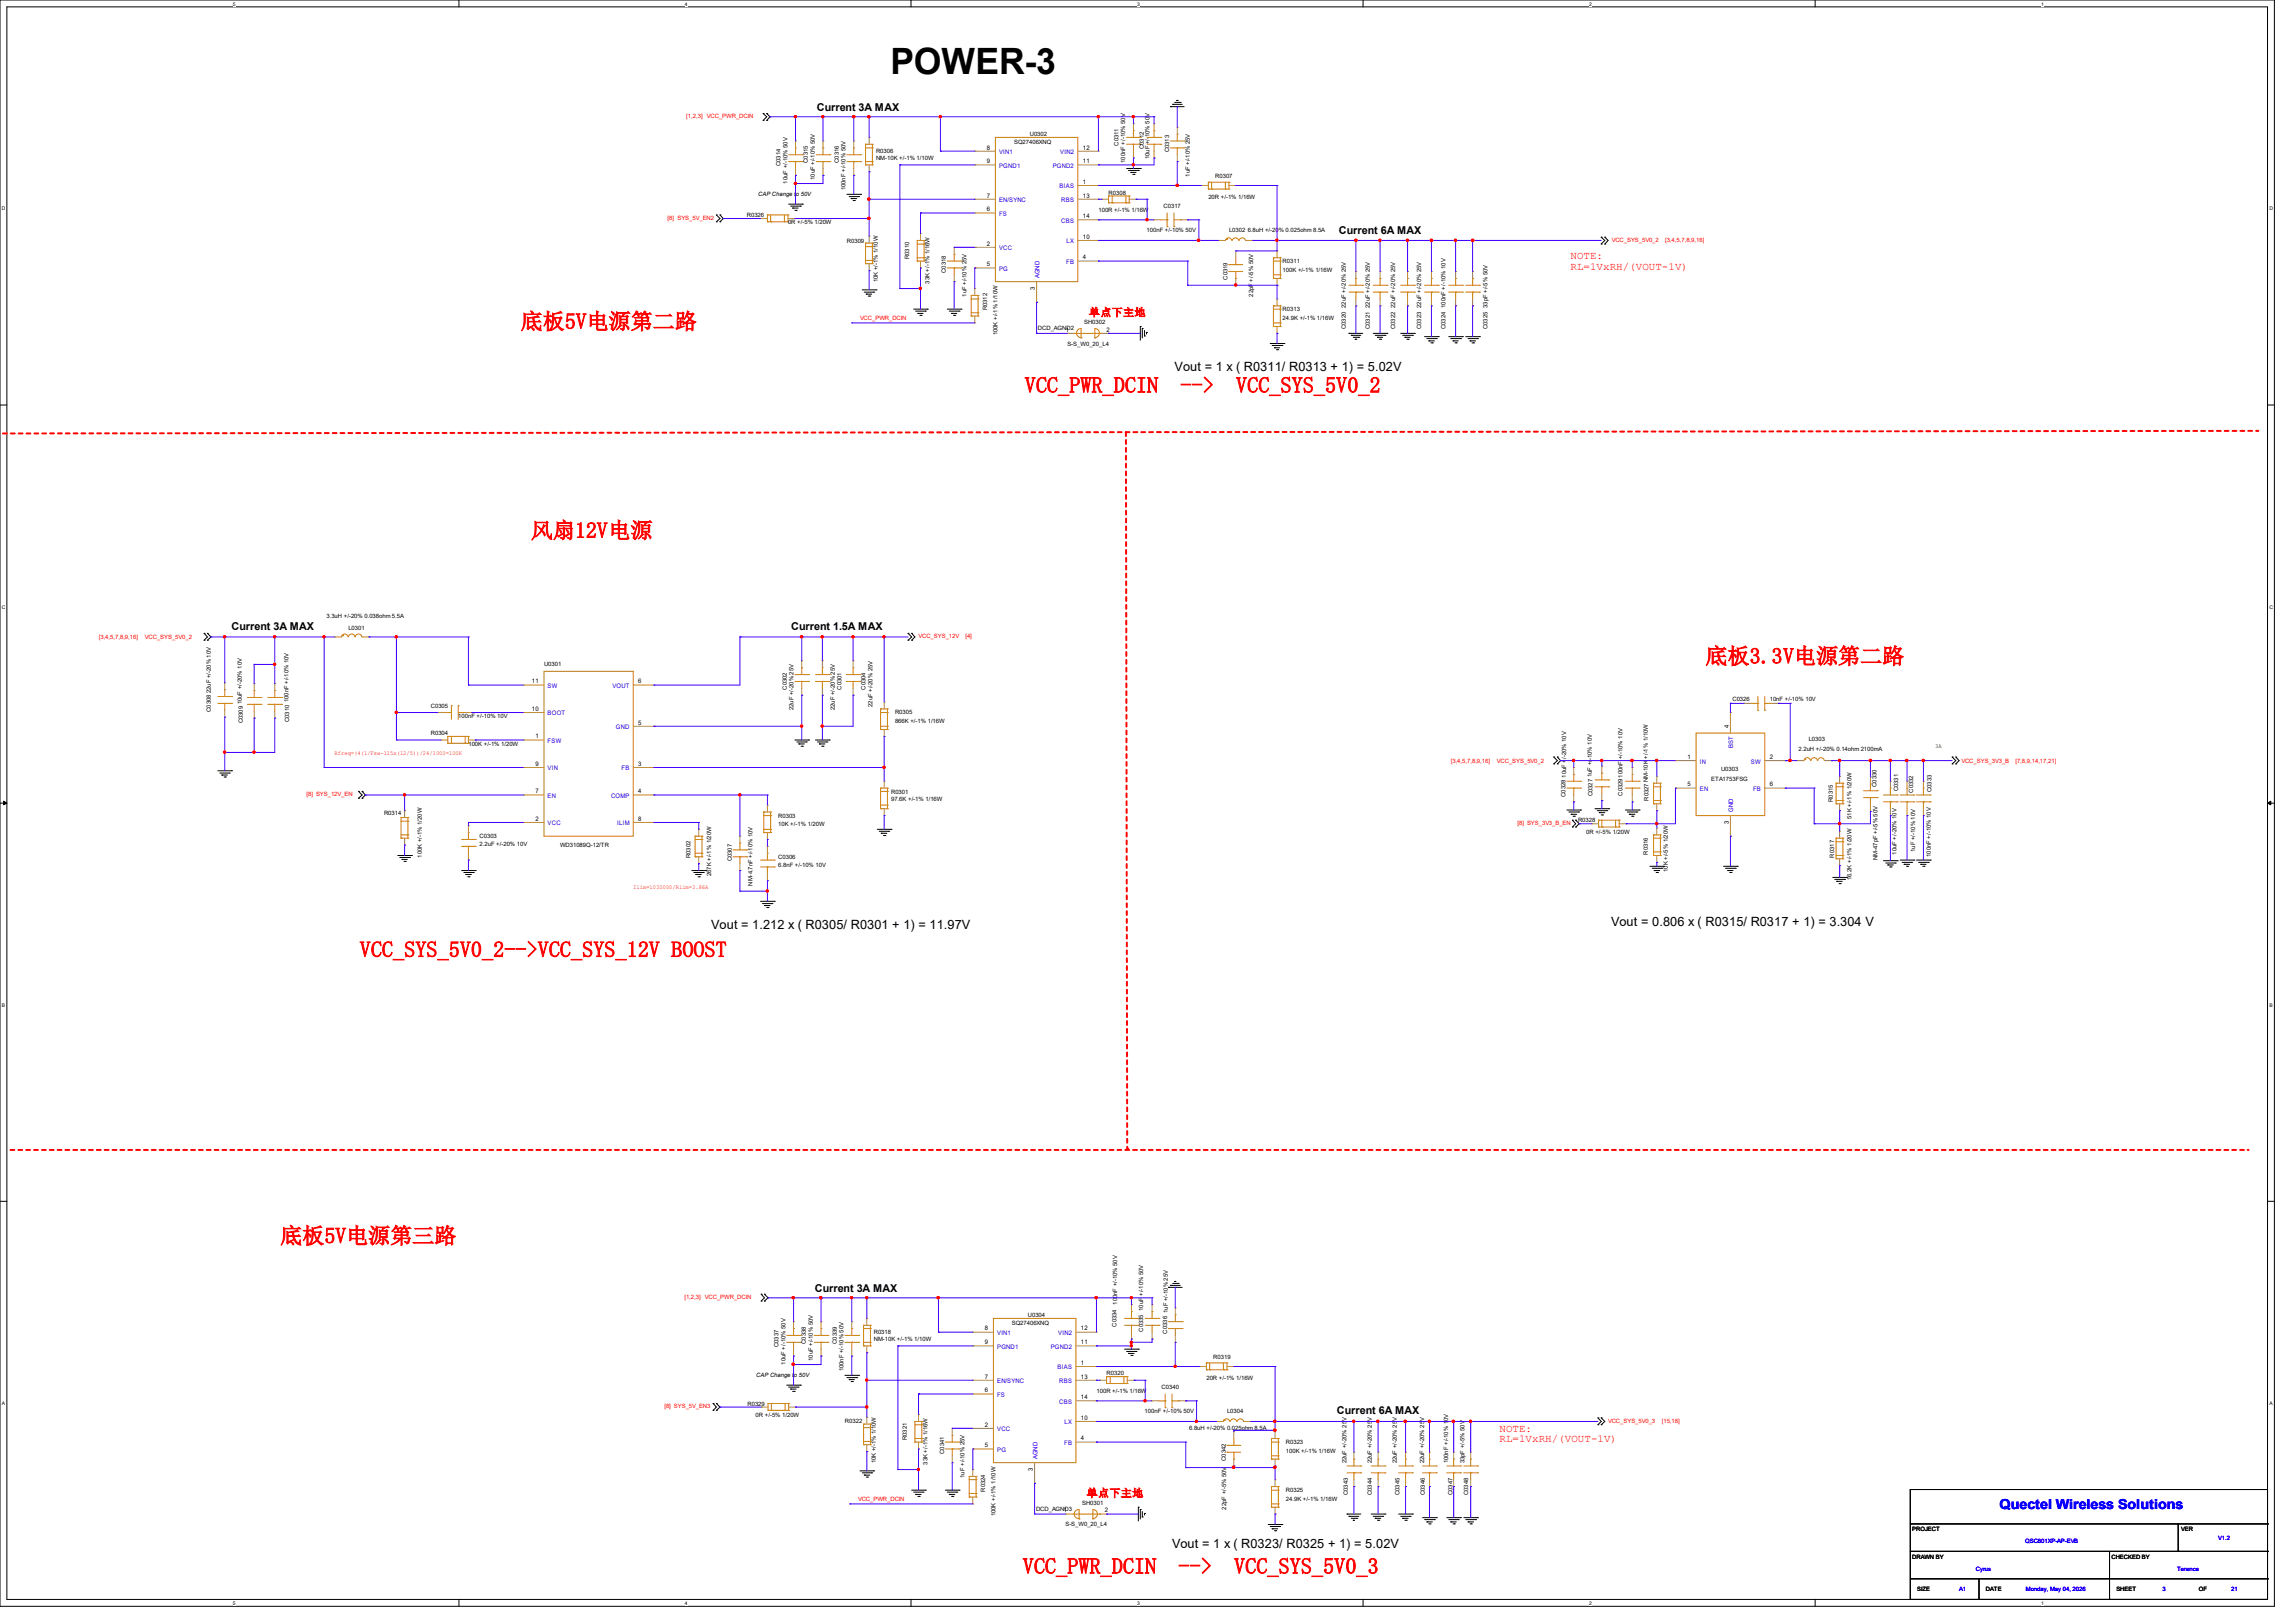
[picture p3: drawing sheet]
<svg xmlns="http://www.w3.org/2000/svg" width="297mm" height="210mm" viewBox="0 0 297 210" stroke-linecap="round" stroke-linejoin="round" font-family="sans-serif">
<defs><g id="words">
<text font-size="4.7" x="115.2" y="9.5">POWER-3</text>
<g font-size="2.8" fill="#f00">
<text x="67.4" y="42.5">底板5V电源第二路</text>
<text x="132.6" y="50.8">VCC_PWR_DCIN</text>
<text x="152.8" y="50.8">--&gt;</text>
<text x="160" y="50.8">VCC_SYS_5V0_2</text>
<text x="68.7" y="69.6">风扇12V电源</text>
<text x="220.7" y="85.9">底板3.3V电源第二路</text>
<text x="46.6" y="123.8">VCC_SYS_5V0_2--&gt;VCC_SYS_12V BOOST</text>
<text x="36.3" y="160.9">底板5V电源第三路</text>
<text x="132.4" y="203.6">VCC_PWR_DCIN</text>
<text x="152.5" y="203.6">--&gt;</text>
<text x="159.7" y="203.6">VCC_SYS_5V0_3</text>
</g>
<text font-size="1.8" fill="#00f" x="258.8" y="195.3">Quectel Wireless Solutions</text>
<g font-size="1.7">
<text x="152" y="48">Vout = 1 x ( R0311/ R0313 + 1) = 5.02V</text>
<text x="208.5" y="119.8">Vout = 0.806 x ( R0315/ R0317 + 1) = 3.304 V</text>
<text x="92" y="120.2">Vout = 1.212 x ( R0305/ R0301 + 1) = 11.97V</text>
<text x="151.7" y="200.4">Vout = 1 x ( R0323/ R0325 + 1) = 5.02V</text>
</g>
<g font-size="1.4">
<text x="105.7" y="14.3">Current 3A MAX</text>
<text x="173.3" y="30.2">Current 6A MAX</text>
<text x="30" y="81.5">Current 3A MAX</text>
<text x="102.4" y="81.5">Current 1.5A MAX</text>
<text x="105.5" y="167.1">Current 3A MAX</text>
<text x="173" y="183">Current 6A MAX</text>
</g>
<g font-size="1.4" fill="#f00">
<text x="203.2" y="33.5">NOTE:</text>
<text x="203.2" y="34.9">RL=1VxRH/(VOUT-1V)</text>
<text x="140.9" y="40.9">单点下主地</text>
<text x="194.1" y="185.3">NOTE:</text>
<text x="194.1" y="186.6">RL=1VxRH/(VOUT-1V)</text>
<text x="140.6" y="193.7">单点下主地</text>
</g>
<g font-size=".8" fill="#f00">
<text x="88.8" y="15.3">[1,2,3]</text>
<text x="91.5" y="15.3">VCC_PWR_DCIN</text>
<text x="86.4" y="28.4">[8] SYS_5V_EN2</text>
<text x="208.6" y="31.3">VCC_SYS_5V0_2</text>
<text x="215.5" y="31.3">[3,4,5,7,8,9,16]</text>
<text x="111.3" y="41.4">VCC_PWR_DCIN</text>
<text x="12.8" y="82.7">[3,4,5,7,8,9,16]</text>
<text x="18.8" y="82.7">VCC_SYS_5V0_2</text>
<text x="118.9" y="82.6">VCC_SYS_12V</text>
<text x="124.9" y="82.6">[4]</text>
<text x="43.3" y="97.7">Rfreq=(4(1/Fsw-115x(12/5))/24/1000=100K</text>
<text x="187.8" y="98.7">[3,4,5,7,8,9,16]</text>
<text x="193.7" y="98.7">VCC_SYS_5V0_2</text>
<text x="253.8" y="98.7">VCC_SYS_3V3_B</text>
<text x="260.8" y="98.7">[7,8,9,14,17,21]</text>
<text x="39.7" y="103">[8] SYS_12V_EN</text>
<text x="196.4" y="106.8">[8] SYS_3V3_B_EN</text>
<text x="82" y="115.1">Ilim=1030000/Rlim=3.86A</text>
<text x="88.6" y="168.1">[1,2,3]</text>
<text x="91.2" y="168.1">VCC_PWR_DCIN</text>
<text x="86" y="182.2">[8] SYS_5V_EN3</text>
<text x="208.1" y="184.1">VCC_SYS_5V0_3</text>
<text x="215.1" y="184.1">[15,18]</text>
<text x="111" y="194.2">VCC_PWR_DCIN</text>
</g>
<g font-size=".8">
<text x="133.3" y="17.6">U0302</text>
<text x="101" y="21.5" transform="rotate(-90 101 21.5)">C0314</text>
<text x="101.9" y="23.8" transform="rotate(-90 101.9 23.8)">10uF +/-10% 50V</text>
<text x="104.6" y="21.1" transform="rotate(-90 104.6 21.1)">C0315</text>
<text x="105.5" y="23.3" transform="rotate(-90 105.5 23.3)">10uF +/-10% 50V</text>
<text x="108.5" y="21.1" transform="rotate(-90 108.5 21.1)">C0316</text>
<text x="113.4" y="19.9">R0306</text>
<text x="113.4" y="20.7">NM-10K +/-1% 1/10W</text>
<text x="127.7" y="19.3">8</text>
<text x="127.7" y="21.1">9</text>
<text x="131.2" y="18.7">SQ27406XNQ</text>
<text x="140.1" y="23.8">1</text>
<text x="140.1" y="21.1">11</text>
<text x="140.1" y="19.3">12</text>
<text x="144.7" y="18.8" transform="rotate(-90 144.7 18.8)">C0311</text>
<text x="145.6" y="21.1" transform="rotate(-90 145.6 21.1)">100nF +/-10% 50V</text>
<text x="148" y="19.3" transform="rotate(-90 148 19.3)">C0312</text>
<text x="148.8" y="20.6" transform="rotate(-90 148.8 20.6)">10uF +/-10% 50V</text>
<text x="151.3" y="19.7" transform="rotate(-90 151.3 19.7)">C0313</text>
<text x="154" y="22.9" transform="rotate(-90 154 22.9)">1uF +/-10% 25V</text>
<text x="157.3" y="23">R0307</text>
<text x="96.7" y="28.1">R0326</text>
<text x="98.1" y="25.4">CAP Change to 50V</text>
<text x="102" y="29">0R +/-5% 1/20W</text>
<text x="109.4" y="24.6" transform="rotate(-90 109.4 24.6)">100nF +/-10% 50V</text>
<text x="127.7" y="25.6">7</text>
<text x="127.7" y="27.3">6</text>
<text x="140.1" y="25.6">13</text>
<text x="140.1" y="28.2">14</text>
<text x="142.2" y="27.4">100R +/-1% 1/16W</text>
<text x="143.5" y="25.2">R0308</text>
<text x="150.6" y="27">C0317</text>
<text x="156.4" y="25.8">20R +/-1% 1/16W</text>
<text x="109.6" y="31.4">R0309</text>
<text x="117.6" y="33.5" transform="rotate(-90 117.6 33.5)">R0310</text>
<text x="122.4" y="35.3" transform="rotate(-90 122.4 35.3)">C0318</text>
<text x="127.7" y="31.8">2</text>
<text x="127.7" y="34.5">5</text>
<text x="140.1" y="33.6">4</text>
<text x="140.1" y="30.9">10</text>
<text x="148.4" y="30.1">100nF +/-10% 50V</text>
<text x="159.1" y="30.1">L0302 6.8uH +/-20% 0.025ohm 8.5A</text>
<text x="166" y="34.1">R0311</text>
<text x="166" y="35.1">100K +/-1% 1/16W</text>
<text x="113.6" y="36.5" transform="rotate(-90 113.6 36.5)">10K +/-1% 1/10W</text>
<text x="120.3" y="36.7" transform="rotate(-90 120.3 36.7)">33K +/-1% 1/16W</text>
<text x="125.1" y="38.4" transform="rotate(-90 125.1 38.4)">1uF +/-10% 25V</text>
<text x="127.8" y="40.2" transform="rotate(-90 127.8 40.2)">R0312</text>
<text x="133.9" y="37.5" transform="rotate(-90 133.9 37.5)">3</text>
<text x="140.3" y="41.9">SH0302</text>
<text x="158.9" y="36.2" transform="rotate(-90 158.9 36.2)">C0319</text>
<text x="162.2" y="38.4" transform="rotate(-90 162.2 38.4)">22pF +/-5% 50V</text>
<text x="166" y="40.3">R0313</text>
<text x="166" y="41.4">24.9K +/-1% 1/16W</text>
<text x="129.1" y="43.4" transform="rotate(-90 129.1 43.4)">100K +/-1% 1/10W</text>
<text x="134.3" y="42.8">DCD_AGND2</text>
<text x="137.9" y="42.9">1</text>
<text x="138.1" y="44.7">S-S_W0_20_L4</text>
<text x="143.2" y="42.9">2</text>
<text x="174.2" y="42.6" transform="rotate(-90 174.2 42.6)">C0320 22uF +/-20% 25V</text>
<text x="177.3" y="42.6" transform="rotate(-90 177.3 42.6)">C0321 22uF +/-20% 25V</text>
<text x="180.6" y="42.6" transform="rotate(-90 180.6 42.6)">C0322 22uF +/-20% 25V</text>
<text x="183.9" y="42.6" transform="rotate(-90 183.9 42.6)">C0323 22uF +/-20% 25V</text>
<text x="187.1" y="42.6" transform="rotate(-90 187.1 42.6)">C0324 100nF +/-10% 10V</text>
<text x="192.5" y="42.6" transform="rotate(-90 192.5 42.6)">C0325 33pF +/-5% 50V</text>
<text x="42.3" y="79.9">3.3uH +/-20% 0.038ohm 5.5A</text>
<text x="45.1" y="81.5">L0301</text>
<text x="68.8" y="88.4">11</text>
<text x="70.4" y="86.2">U0301</text>
<text x="82.6" y="88.4">6</text>
<text x="101.8" y="89.2" transform="rotate(-90 101.8 89.2)">C0302</text>
<text x="108.9" y="89.2" transform="rotate(-90 108.9 89.2)">C0301</text>
<text x="112" y="89.2" transform="rotate(-90 112 89.2)">C0304</text>
<text x="27.3" y="92.1" transform="rotate(-90 27.3 92.1)">C0308 22uF +/-20% 10V</text>
<text x="31.3" y="91.1" transform="rotate(-90 31.3 91.1)">10uF +/-20% 10V</text>
<text x="31.4" y="93.6" transform="rotate(-90 31.4 93.6)">C0309</text>
<text x="37.3" y="90.9" transform="rotate(-90 37.3 90.9)">100nF +/-10% 10V</text>
<text x="37.4" y="93.4" transform="rotate(-90 37.4 93.4)">C0310</text>
<text x="55.8" y="95.1">R0304</text>
<text x="55.8" y="91.6">C0305</text>
<text x="59.3" y="92.9">100nF +/-10% 10V</text>
<text x="68.8" y="92">10</text>
<text x="69.3" y="95.5">1</text>
<text x="82.6" y="93.8">5</text>
<text x="102.7" y="91.9" transform="rotate(-90 102.7 91.9)">22uF +/-20% 25V</text>
<text x="108" y="91.9" transform="rotate(-90 108 91.9)">22uF +/-20% 25V</text>
<text x="112.9" y="91.5" transform="rotate(-90 112.9 91.5)">22uF +/-20% 25V</text>
<text x="115.8" y="92.5">R0305</text>
<text x="115.8" y="93.5">866K +/-1% 1/16W</text>
<text x="223.7" y="94.2" transform="rotate(-90 223.7 94.2)">4</text>
<text x="224.2" y="90.8">C0326</text>
<text x="229" y="90.8">10nF +/-10% 10V</text>
<text x="234.1" y="95.8">L0303</text>
<text x="60.6" y="96.5">100K +/-1% 1/20W</text>
<text x="69.3" y="99.1">9</text>
<text x="82.6" y="99.1">3</text>
<text x="202.7" y="100.6" transform="rotate(-90 202.7 100.6)">10uF +/-20% 10V</text>
<text x="206" y="100.5" transform="rotate(-90 206 100.5)">1uF +/-10% 10V</text>
<text x="218.4" y="98.2">1</text>
<text x="218.4" y="101.8">5</text>
<text x="221.5" y="101">ETA1753FSG</text>
<text x="222.7" y="99.7">U0303</text>
<text x="229" y="98.2">2</text>
<text x="229" y="101.8">6</text>
<text x="232.8" y="97.2">2.2uH +/-20% 0.14ohm 2100mA</text>
<text x="242.9" y="101.8" transform="rotate(-90 242.9 101.8)">C0330</text>
<text x="250.5" y="96.8">3A</text>
<text x="49.7" y="105.5">R0314</text>
<text x="69.3" y="106.2">2</text>
<text x="69.3" y="102.7">7</text>
<text x="82.6" y="102.7">4</text>
<text x="82.6" y="106.2">8</text>
<text x="100.7" y="105.8">R0303</text>
<text x="100.7" y="106.8">10K +/-1% 1/20W</text>
<text x="115.3" y="102.7">R0301</text>
<text x="115.3" y="103.6">97.6K +/-1% 1/16W</text>
<text x="202.6" y="103.1" transform="rotate(-90 202.6 103.1)">C0328</text>
<text x="204.2" y="106.4">R0328</text>
<text x="205.3" y="107.9">0R +/-5% 1/20W</text>
<text x="206.1" y="103" transform="rotate(-90 206.1 103)">C0327</text>
<text x="210" y="103" transform="rotate(-90 210 103)">C0329100nF +/-10% 10V</text>
<text x="213.4" y="103.6" transform="rotate(-90 213.4 103.6)">R0327 NM-10K +/-1% 1/10W</text>
<text x="223.7" y="106.6" transform="rotate(-90 223.7 106.6)">3</text>
<text x="237.2" y="103.8" transform="rotate(-90 237.2 103.8)">R0315</text>
<text x="239.6" y="106" transform="rotate(-90 239.6 106)">51K +/-1% 1/20W</text>
<text x="245.7" y="102.4" transform="rotate(-90 245.7 102.4)">C0331</text>
<text x="247.6" y="102.6" transform="rotate(-90 247.6 102.6)">C0332</text>
<text x="250" y="102.5" transform="rotate(-90 250 102.5)">C0333</text>
<text x="54.6" y="111" transform="rotate(-90 54.6 111)">100K +/-1% 1/20W</text>
<text x="62.1" y="108.5">C0303</text>
<text x="62.1" y="109.5">2.2uF +/-20% 10V</text>
<text x="72.5" y="109.6">WD31089Q-12/TR</text>
<text x="89.4" y="111" transform="rotate(-90 89.4 111)">R0302</text>
<text x="92" y="113.4" transform="rotate(-90 92 113.4)">267K +/-1% 1/20W</text>
<text x="94.7" y="111.5" transform="rotate(-90 94.7 111.5)">C0307</text>
<text x="100.7" y="111.1">C0306</text>
<text x="100.7" y="112.2">6.8nF +/-10% 10V</text>
<text x="213.3" y="110.6" transform="rotate(-90 213.3 110.6)">R0316</text>
<text x="215.9" y="112.8" transform="rotate(-90 215.9 112.8)">10K +/-5% 1/20W</text>
<text x="237.4" y="111" transform="rotate(-90 237.4 111)">R0317</text>
<text x="239.6" y="113.9" transform="rotate(-90 239.6 113.9)">16.2K +/-1% 1/20W</text>
<text x="243" y="111.3" transform="rotate(-90 243 111.3)">NM-47pF +/-5% 50V</text>
<text x="245.4" y="110.6" transform="rotate(-90 245.4 110.6)">10uF +/-20% 10V</text>
<text x="247.9" y="110.2" transform="rotate(-90 247.9 110.2)">1uF +/-10% 10V</text>
<text x="249.9" y="110.9" transform="rotate(-90 249.9 110.9)">100nF +/-10% 10V</text>
<text x="97.4" y="114.6" transform="rotate(-90 97.4 114.6)">NM-4.7nF +/-10% 10V</text>
<text x="104.3" y="173.9" transform="rotate(-90 104.3 173.9)">C0338</text>
<text x="108.3" y="173.9" transform="rotate(-90 108.3 173.9)">C0339</text>
<text x="113.1" y="172.6">R0318</text>
<text x="113.1" y="173.5">NM-10K +/-1% 1/10W</text>
<text x="127.5" y="172.2">8</text>
<text x="127.5" y="173.9">9</text>
<text x="130.9" y="171.5">SQ27406XNQ</text>
<text x="133" y="170.4">U0304</text>
<text x="139.9" y="173.9">11</text>
<text x="139.9" y="172.2">12</text>
<text x="144.5" y="171.7" transform="rotate(-90 144.5 171.7)">C0334</text>
<text x="144.6" y="168.8" transform="rotate(-90 144.6 168.8)">100nF +/-10% 50V</text>
<text x="148" y="172.3" transform="rotate(-90 148 172.3)">C0335 10uF +/-10% 50V</text>
<text x="151" y="172.6" transform="rotate(-90 151 172.6)">C0336</text>
<text x="151.1" y="169.9" transform="rotate(-90 151.1 169.9)">1uF +/-10% 25V</text>
<text x="97.9" y="178.2">CAP Change to 50V</text>
<text x="100.8" y="174.3" transform="rotate(-90 100.8 174.3)">C0337</text>
<text x="101.6" y="176.6" transform="rotate(-90 101.6 176.6)">10uF +/-10% 50V</text>
<text x="105.2" y="176.1" transform="rotate(-90 105.2 176.1)">10uF +/-10% 50V</text>
<text x="109.2" y="177.5" transform="rotate(-90 109.2 177.5)">100nF +/-10% 50V</text>
<text x="127.5" y="178.4">7</text>
<text x="139.9" y="176.6">1</text>
<text x="139.9" y="178.4">13</text>
<text x="143.2" y="178">R0320</text>
<text x="150.3" y="179.7">C0340</text>
<text x="156.1" y="178.6">20R +/-1% 1/16W</text>
<text x="157" y="175.9">R0319</text>
<text x="96.7" y="181.9">R0329</text>
<text x="97.8" y="183.3">0R +/-5% 1/20W</text>
<text x="109.4" y="184.2">R0322</text>
<text x="127.5" y="184.6">2</text>
<text x="127.5" y="180.2">6</text>
<text x="139.9" y="183.7">10</text>
<text x="139.9" y="181.1">14</text>
<text x="141.9" y="180.2">100R +/-1% 1/16W</text>
<text x="148.1" y="182.9">100nF +/-10% 50V</text>
<text x="153.9" y="185.1">6.8uH +/-20% 0.025ohm 8.5A</text>
<text x="158.8" y="182.9">L0304</text>
<text x="113.4" y="189.4" transform="rotate(-90 113.4 189.4)">10K +/-1% 1/10W</text>
<text x="117.3" y="186.4" transform="rotate(-90 117.3 186.4)">R0321</text>
<text x="120" y="189.5" transform="rotate(-90 120 189.5)">33K +/-1% 1/16W</text>
<text x="122.2" y="188.1" transform="rotate(-90 122.2 188.1)">C0341</text>
<text x="124.8" y="191.2" transform="rotate(-90 124.8 191.2)">1uF +/-10% 25V</text>
<text x="127.5" y="187.3">5</text>
<text x="133.7" y="190.3" transform="rotate(-90 133.7 190.3)">3</text>
<text x="139.9" y="186.4">4</text>
<text x="158.6" y="189" transform="rotate(-90 158.6 189)">C0342</text>
<text x="166.4" y="186.9">R0323</text>
<text x="166.4" y="188">100K +/-1% 1/16W</text>
<text x="174.2" y="189.4" transform="rotate(-90 174.2 189.4)">22uF +/-20% 25V</text>
<text x="177.5" y="189.4" transform="rotate(-90 177.5 189.4)">22uF +/-20% 25V</text>
<text x="180.8" y="189.4" transform="rotate(-90 180.8 189.4)">22uF +/-20% 25V</text>
<text x="184.3" y="189.4" transform="rotate(-90 184.3 189.4)">22uF +/-20% 25V</text>
<text x="187.4" y="189.4" transform="rotate(-90 187.4 189.4)">100nF +/-10% 10V</text>
<text x="189.5" y="189.4" transform="rotate(-90 189.5 189.4)">33pF +/-5% 50V</text>
<text x="127.5" y="193" transform="rotate(-90 127.5 193)">R0324</text>
<text x="128.8" y="196.2" transform="rotate(-90 128.8 196.2)">100K +/-1% 1/10W</text>
<text x="134.1" y="195.5">DCD_AGND3</text>
<text x="137.7" y="195.7">1</text>
<text x="137.9" y="197.5">S-S_W0_20_L4</text>
<text x="140" y="194.7">SH0301</text>
<text x="143" y="195.7">2</text>
<text x="158.7" y="195.3" transform="rotate(-90 158.7 195.3)">22pF +/-5% 50V</text>
<text x="166.4" y="193.1">R0325</text>
<text x="166.4" y="194.2">24.9K +/-1% 1/16W</text>
<text x="174.4" y="193.5" transform="rotate(-90 174.4 193.5)">C0343</text>
<text x="177.5" y="193.5" transform="rotate(-90 177.5 193.5)">C0344</text>
<text x="181.1" y="193.5" transform="rotate(-90 181.1 193.5)">C0345</text>
<text x="184.4" y="193.5" transform="rotate(-90 184.4 193.5)">C0346</text>
<text x="188" y="193.5" transform="rotate(-90 188 193.5)">C0347</text>
<text x="190" y="193.5" transform="rotate(-90 190 193.5)">C0348</text>
<text x="247.5" y="198.2">PROJECT</text>
<text x="247.5" y="201.7">DRAWN BY</text>
<text x="273.3" y="201.7">CHECKED BY</text>
<text x="282.3" y="198.2">VER</text>
<text x="248.1" y="205.9">SIZE</text>
<text x="257" y="205.9">DATE</text>
<text x="273.9" y="205.9">SHEET</text>
<text x="284.6" y="205.9">OF</text>
</g>
<g font-size=".8" fill="#00c">
<text x="129.3" y="19.9">VIN1</text>
<text x="129.3" y="21.7">PGND1</text>
<text x="136.2" y="21.7">PGND2</text>
<text x="137.2" y="19.9">VIN2</text>
<text x="129.3" y="26.2">EN/SYNC</text>
<text x="129.3" y="27.9">FS</text>
<text x="137.1" y="24.4">BIAS</text>
<text x="137.3" y="26.2">RBS</text>
<text x="137.3" y="28.8">CBS</text>
<text x="129.3" y="32.4">VCC</text>
<text x="129.3" y="35.1">PG</text>
<text x="134.5" y="36" transform="rotate(-90 134.5 36)">AGND</text>
<text x="138" y="34.2">FB</text>
<text x="138" y="31.5">LX</text>
<text x="70.9" y="89">SW</text>
<text x="79.3" y="89">VOUT</text>
<text x="70.9" y="92.6">BOOT</text>
<text x="79.7" y="94.4">GND</text>
<text x="70.9" y="96.1">FSW</text>
<text x="70.9" y="99.7">VIN</text>
<text x="80.4" y="99.7">FB</text>
<text x="220" y="98.8">IN</text>
<text x="224.3" y="96.8" transform="rotate(-90 224.3 96.8)">BST</text>
<text x="226.6" y="98.8">SW</text>
<text x="70.9" y="106.8">VCC</text>
<text x="70.9" y="103.2">EN</text>
<text x="79.1" y="103.2">COMP</text>
<text x="79.9" y="106.8">ILIM</text>
<text x="220" y="102.4">EN</text>
<text x="224.3" y="105.1" transform="rotate(-90 224.3 105.1)">GND</text>
<text x="226.9" y="102.4">FB</text>
<text x="129" y="172.8">VIN1</text>
<text x="137" y="172.8">VIN2</text>
<text x="129" y="179">EN/SYNC</text>
<text x="129" y="174.5">PGND1</text>
<text x="136" y="174.5">PGND2</text>
<text x="136.9" y="177.2">BIAS</text>
<text x="137.1" y="179">RBS</text>
<text x="129" y="185.2">VCC</text>
<text x="129" y="180.8">FS</text>
<text x="137.1" y="181.6">CBS</text>
<text x="137.8" y="184.3">LX</text>
<text x="129" y="187.9">PG</text>
<text x="134.3" y="188.8" transform="rotate(-90 134.3 188.8)">AGND</text>
<text x="137.7" y="187">FB</text>
</g>
<g font-size=".8" fill="#00f">
<text x="255.7" y="203.2">Cyrus</text>
<text x="262.1" y="199.7">QSC801XP-AP-EVB</text>
<text x="281.7" y="203.2">Terence</text>
<text x="287.1" y="199.3">V1.2</text>
<text x="253.5" y="205.8">A1</text>
<text x="262.2" y="205.9">Monday, May 04, 2026</text>
<text x="279.9" y="205.9">3</text>
<text x="288.8" y="205.9">21</text>
</g>
<g font-size=".6">
<text x="30.1" y=".7">5</text>
<text x="88.6" y=".7">4</text>
<text x="147.2" y=".7">3</text>
<text x="205.7" y=".7">2</text>
<text x="264.2" y=".7">1</text>
<text x=".3" y="27.2">D</text>
<text x="293.7" y="27.2">D</text>
<text x=".3" y="78.7">C</text>
<text x="293.7" y="78.7">C</text>
<text x=".3" y="130.3">B</text>
<text x="293.7" y="130.3">B</text>
<text x=".3" y="181.8">A</text>
<text x="293.7" y="181.8">A</text>
<text x="30.1" y="207.7">5</text>
<text x="88.6" y="207.7">4</text>
<text x="147.2" y="207.7">3</text>
<text x="205.7" y="207.7">2</text>
<text x="264.2" y="207.7">1</text>
</g>
</g></defs>
<path d="M0 0h294.3v207.9h-294.3zM.9 .9h292.6v206.1h-292.6z" fill="none" stroke="#000" stroke-width=".13"/>
<g fill="#fff">
<path d="M30.1 .1h.4v.7h-.4z"/>
<path d="M30.1 207.1h.4v.7h-.4z"/>
</g>
<path d="M59.4 0v.9M59.4 207v.9" fill="none" stroke="#000" stroke-width=".13"/>
<g fill="#fff">
<path d="M88.6 .1h.4v.7h-.4z"/>
<path d="M88.6 207.1h.4v.7h-.4z"/>
</g>
<path d="M117.9 0v.9M117.9 207v.9" fill="none" stroke="#000" stroke-width=".13"/>
<g fill="#fff">
<path d="M147.2 .1h.3v.7h-.3z"/>
<path d="M147.2 207.1h.3v.7h-.3z"/>
</g>
<path d="M176.4 0v.9M176.4 207v.9" fill="none" stroke="#000" stroke-width=".13"/>
<g fill="#fff">
<path d="M205.7 .1h.3v.7h-.3z"/>
<path d="M205.7 207.1h.3v.7h-.3z"/>
</g>
<path d="M234.9 0v.9M234.9 207v.9" fill="none" stroke="#000" stroke-width=".13"/>
<g fill="#fff">
<path d="M264.2 .1h.3v.7h-.3z"/>
<path d="M264.2 207.1h.3v.7h-.3z"/>
<path d="M.3 26.6h.4v.7h-.4z"/>
<path d="M293.7 26.6h.5v.7h-.5z"/>
<path d="M.3 78.1h.4v.8h-.4z"/>
<path d="M293.7 78.1h.5v.8h-.5z"/>
</g>
<path d="M0 52.4h.9M293.5 52.4h.8" fill="none" stroke="#000" stroke-width=".13"/>
<g fill="#fff">
<path d="M.3 129.7h.4v.7h-.4z"/>
<path d="M293.7 129.7h.4v.7h-.4z"/>
</g>
<path d="M0 103.9h.9M293.5 103.9h.8" fill="none" stroke="#000" stroke-width=".13"/>
<path d="M.5 103.7l.4 .2-.4 .2zM293.5 103.9l.4-.2v.4z" fill="#000" stroke="#000" stroke-width=".13"/>
<g fill="#fff">
<path d="M.3 181.2h.3v.7h-.3z"/>
<path d="M293.7 181.2h.4v.7h-.4z"/>
</g>
<g fill="none" stroke="#000" stroke-width=".13">
<path d="M98.8 14.7h.1M98.8 15.6h.1M98.8 14.7l.4 .4-.4 .5M99.2 15.6h.1M99.2 14.7h.1M99.2 14.7l.5 .4-.5 .5M151.5 13.8h.1M151.5 13.8h1.7M151.8 13.5h.1M151.8 13.5h1.2M152 13.3h.7M152.3 13h.1"/>
<path d="M152.3 13h.2M152.7 13.3h.1M92.7 27.8h.1M92.7 28.7h.1M92.7 27.8l.5 .5-.5 .4M93.2 28.7h.1M93.2 27.8h.1M93.2 27.8l.4 .5-.4 .4M102.1 26.4h1.7M102.3 26.7h1.3M102.6 26.9h.1M102.6 26.9h.7"/>
<path d="M102.9 27.2h.1M103 27.2h.1M103.6 26.7h.1M103.8 26.4h.1M109.6 25.1h1.8M109.9 25.4h1.2M110.2 25.7h.1M110.2 25.7h.7M110.4 26h.2M110.6 26h.1M111.1 25.4h.1M111.4 25.1h.1"/>
<path d="M111.6 37.5h1.8M111.8 37.8h1.3M112.1 38.1h.1M112.1 38.1h.7M112.4 38.3h.2M112.6 38.3h.1M113.1 37.8h.1M113.4 37.5h.1M145.8 21.8h1.8M146 22.1h1.3M146.3 22.3h.1M146.3 22.3h.7"/>
<path d="M146.6 22.6h.2M146.8 22.6h.1M147.3 22.1h.1M147.6 21.8h.1M207.2 31.6h.1M207.2 30.7h.1M207.2 30.7l.5 .4-.5 .5M207.7 31.6h.1M207.7 30.7h.1M207.7 30.7l.4 .4-.4 .5M118.2 40h1.8M118.5 40.3h1.3"/>
<path d="M118.8 40.6h.1M118.8 40.6h.7M119 40.8h.2M119.2 40.8h.1M119.8 40.3h.1M120 40h.1M122.6 40h1.8M122.9 40.3h1.2M123.1 40.6h.1M123.1 40.6h.7M123.4 40.8h.2M123.6 40.8h.1"/>
<path d="M124.1 40.3h.1M124.4 40h.1M147.6 42.2h.1M147.6 42.2v1.8M147.8 42.5h.1M147.8 42.5v1.2M148.1 43.5h.1M148.1 42.8v.7M148.4 43h.1M148.4 43v.2M164.4 44.4h1.8M164.6 44.7h1.3"/>
<path d="M164.9 45h.1M164.9 45h.7M165.2 45.3h.2M165.4 45.3h.1M165.9 44.7h.1M166.2 44.4h.1M174.6 43.1h.1M174.6 43.1h1.8M174.9 43.4h.1M174.9 43.4h1.2M175.1 43.6h.8M175.4 43.9h.1"/>
<path d="M175.4 43.9h.2M175.9 43.6h.1M177.7 43.1h1.8M178 43.4h1.2M178.3 43.6h.1M178.3 43.6h.6M178.5 43.9h.2M178.7 43.9h.1M179.2 43.4h.1M179.5 43.1h.1M181.3 43.1h1.7M181.5 43.4h1.3"/>
<path d="M181.8 43.6h.1M181.8 43.6h.7M182.1 43.9h.1M182.2 43.9h.1M182.8 43.4h.1M183 43.1h.1M184.4 43.6h1.7M184.7 43.8h1.2M184.9 44.1h.1M184.9 44.1h.7M185.2 44.4h.2M185.4 44.4h.1"/>
<path d="M185.9 43.8h.1M186.1 43.6h.1M187.5 43.6h1.8M187.7 43.8h1.3M188 44.1h.1M188 44.1h.7M188.3 44.4h.2M188.5 44.4h.1M189 43.8h.1M189.3 43.6h.1M189.7 43.6h1.8M190 43.8h1.2"/>
<path d="M190.2 44.1h.1M190.2 44.1h.8M190.5 44.4h.2M190.7 44.4h.1M191.2 43.8h.1M191.5 43.6h.1M26.4 82h.1M26.4 82.8h.1M26.4 82l.4 .4-.4 .4M26.8 82.8h.1M26.8 82h.1M26.8 82l.5 .4-.5 .4"/>
<path d="M28.2 99.7h1.8M30 99.7h.1M102.9 95.8h1.7M103.1 96h1.3M103.4 96.3h.1M103.4 96.3h.7M103.7 96.6h.1M103.8 96.6h.1M104.4 96h.1M104.6 95.8h.1M105.5 95.8h1.8M105.8 96h1.2"/>
<path d="M106 96.3h.1M106 96.3h.8M106.3 96.6h.2M106.5 96.6h.1M107 96h.1M107.3 95.8h.1M117.5 82.8h.1M117.5 82h.1M117.5 82l.5 .4-.5 .4M118 82.8h.1M118 82h.1M118 82l.4 .4-.4 .4"/>
<path d="M201.1 98.8h.1M201.1 98h.1M201.1 98l.4 .4-.4 .4M201.5 98h.1M201.5 98.8h.1M201.5 98l.5 .4-.5 .4M252.6 98.8h.1M252.6 98h.1M252.6 98l.5 .4-.5 .4M253.1 98h.1M253.1 98.8h.1M253.1 98l.4 .4-.4 .4"/>
<path d="M28.4 100h1.3M28.7 100.3h.1M28.7 100.3h.7M29 100.5h.2M29.2 100.5h.1M29.7 100h.1M46.4 102.4h.1M46.4 103.3h.1M46.4 102.4l.5 .5-.5 .4M46.9 103.3h.1M46.9 102.4h.1M46.9 102.4l.4 .5-.4 .4"/>
<path d="M51.5 110.7h1.8M51.7 111h1.3M52 111.2h.1M52 111.2h.7M52.3 111.5h.2M52.5 111.5h.1M53 111h.1M53.3 110.7h.1M59.7 112.6h1.8M60 112.9h1.3M60.3 113.2h.1M60.3 113.2h.7"/>
<path d="M60.5 113.5h.2M60.7 113.5h.1M61.3 112.9h.1M61.5 112.6h.1M89.5 112.6h1.8M89.8 112.9h1.2M90 113.2h.1M90 113.2h.8M90.3 113.5h.2M90.5 113.5h.1M91 112.9h.1M91.3 112.6h.1"/>
<path d="M98.4 116.6h1.8M98.7 116.9h1.2M98.9 117.2h.1M98.9 117.2h.8M99.2 117.4h.2M99.4 117.4h.1M99.9 116.9h.1M100.2 116.6h.1M113.5 107.3h1.8M113.8 107.6h1.2M114 107.8h.1M114 107.8h.8"/>
<path d="M114.3 108.1h.2M114.5 108.1h.1M115 107.6h.1M115.3 107.3h.1M202.8 104.8h1.8M203 105.1h1.3M203.3 105.4h.1M203.3 105.4h.7M203.5 107h.1M203.5 106.1h.1M203.5 106.1l.4 .5-.4 .4M203.6 105.6h.2"/>
<path d="M203.8 105.6h.1M203.9 106.1h.1M203.9 107h.1M203.9 106.1l.5 .5-.5 .4M204.3 105.1h.1M204.6 104.8h.1M206.4 104.6h1.8M206.7 104.9h1.2M207 105.2h.1M207 105.2h.7M207.2 105.5h.2M207.4 105.5h.1"/>
<path d="M207.9 104.9h.1M208.2 104.6h.1M210.4 104.8h1.7M210.6 105.1h1.2M210.9 105.4h.1M210.9 105.4h.7M211.2 105.6h.1M211.3 105.6h.1M211.8 105.1h.1M212.1 104.8h.1M213.5 112.1h1.8M213.8 112.4h1.3"/>
<path d="M214.1 112.6h.1M214.1 112.6h.7M214.3 112.9h.2M214.5 112.9h.1M215.1 112.4h.1M215.3 112.1h.1M223.1 112.1h1.7M223.3 112.4h1.3M223.6 112.6h.1M223.6 112.6h.7M223.9 112.9h.1M224 112.9h.1"/>
<path d="M224.6 112.4h.1M224.8 112.1h.1M237.2 113.5h1.8M237.4 113.8h1.3M237.7 114h.1M237.7 114h.7M238 114.3h.2M238.2 114.3h.1M238.7 113.8h.1M239 113.5h.1M243.8 111.4h1.7M244.1 111.7h1.2"/>
<path d="M244.3 111.9h.1M244.3 111.9h.7M244.6 112.2h.1M244.7 112.2h.1M245.3 111.7h.1M245.5 111.4h.1M245.9 111.3h1.8M246.2 111.6h1.2M246.4 111.8h.1M246.4 111.8h.7M246.7 112.1h.2M246.9 112.1h.1"/>
<path d="M247.4 111.6h.1M247.7 111.3h.1M248 111.3h1.8M248.3 111.6h1.3M248.6 111.8h.1M248.6 111.8h.7M248.8 112.1h.2M249 112.1h.1M249.6 111.6h.1M249.8 111.3h.1M0 155.4h.9M293.5 155.4h.8"/>
<path d="M98.5 167.5h.1M98.5 168.4h.1M98.5 167.5l.4 .4-.4 .5M98.9 168.4h.1M98.9 167.5h.1M98.9 167.5l.5 .4-.5 .5M101.8 179.2h1.8M102.1 179.5h1.2M102.3 179.7h.1M102.3 179.7h.7M103.3 179.5h.1M103.6 179.2h.1"/>
<path d="M109.3 178h1.8M109.6 178.3h1.3M109.9 178.5h.1M109.9 178.5h.7M110.2 178.8h.1M110.3 178.8h.1M110.9 178.3h.1M111.1 178h.1M145.5 174.6h1.8M145.8 174.9h1.2M146 175.1h.1M146 175.1h.8"/>
<path d="M146.3 175.4h.2M146.5 175.4h.1M147 174.9h.1M147.3 174.6h.1M151.2 166.6h.1M151.2 166.6h1.8M151.5 166.3h.1M151.5 166.3h1.2M151.8 166.1h.7M152 165.8h.1M152 165.8h.2M152.5 166.1h.1"/>
<path d="M92.3 181.6h.1M92.3 182.5h.1M92.3 181.6l.4 .5-.4 .4M92.7 182.5h.1M92.7 181.6h.1M92.7 181.6l.5 .5-.5 .4M102.6 180h.2M102.8 180h.1M111.3 190.3h1.8M111.6 190.6h1.2M111.8 190.9h.1M111.8 190.9h.8"/>
<path d="M112.1 191.1h.2M112.3 191.1h.1M112.8 190.6h.1M113.1 190.3h.1M118 192.8h1.8M118.2 193.1h1.3M118.5 193.4h.1M118.5 193.4h.7M118.8 193.6h.2M119 193.6h.1M119.5 193.1h.1M119.8 192.8h.1"/>
<path d="M122.3 192.8h1.8M122.6 193.1h1.2M122.9 193.4h.1M122.9 193.4h.7M123.1 193.6h.2M123.3 193.6h.1M123.8 193.1h.1M124.1 192.8h.1M147.3 195h.1M147.3 195v1.8M147.6 195.3h.1M147.6 195.3v1.3"/>
<path d="M147.8 196.3h.1M147.8 195.6v.7M148.1 195.8h.1M148.1 195.8v.2M164.1 197.3h1.8M164.4 197.5h1.2M164.6 197.8h.1M164.6 197.8h.8M164.9 198.1h.2M165.1 198.1h.1M165.6 197.5h.1M165.9 197.3h.1"/>
<path d="M174.3 195.9h.1M174.3 195.9h1.8M174.6 196.2h.1M174.6 196.2h1.3M174.9 196.5h.7M175.1 196.7h.1M175.1 196.7h.2M175.6 196.5h.1M177.5 195.9h1.7M177.7 196.2h1.2M178 196.5h.1M178 196.5h.7"/>
<path d="M178.3 196.7h.1M178.4 196.7h.1M178.9 196.2h.1M179.2 195.9h.1M181 195.9h1.8M181.3 196.2h1.2M181.5 196.5h.1M181.5 196.5h.7M181.8 196.7h.2M182 196.7h.1M182.5 196.2h.1M182.8 195.9h.1"/>
<path d="M184.1 196.4h1.8M184.4 196.6h1.2M184.7 196.9h.1M184.7 196.9h.7M184.9 197.2h.2M185.1 197.2h.1M185.6 196.6h.1M185.9 196.4h.1M187.2 196.4h1.8M187.5 196.6h1.2M187.7 196.9h.1M187.7 196.9h.8"/>
<path d="M188 197.2h.2M188.2 197.2h.1M188.7 196.6h.1M189 196.4h.1M189.4 196.4h1.8M189.7 196.6h1.3M190 196.9h.1M190 196.9h.7M190.2 197.2h.2M190.4 197.2h.1M191 196.6h.1M191.2 196.4h.1"/>
<path d="M206.8 184.4h.1M206.8 183.5h.1M206.8 183.5l.4 .4-.4 .5M207.2 184.4h.1M207.2 183.5h.1M207.2 183.5l.5 .4-.5 .5M247.2 192.7h46.3v14.3h-46.3zM247.2 197.2h46.3M281.9 197.2v3.5M293.5 197.2h.1M247.2 200.7h46.3M247.2 204.3h46.3"/>
<path d="M256.1 207h.1M256.1 204.3v2.7M273 207h.1M273 200.7v6.3M281.9 200.7h.1M293.5 200.7h.1M293.5 204.3h.1"/>
</g>
<path d="M-.1 56.1l292.2-.3M145.7 55.9l.2 92.7M292.1 55.8h.1M1.4 148.8h289.5M145.9 148.6h.1M290.9 148.8h.1" fill="none" stroke="#f00" stroke-width=".25" stroke-dasharray=".5 .5"/>
<g fill="none" stroke="#cc8006" stroke-width=".13">
<path d="M103 19.1h.1M103 19.1v.9M106.5 19.1h.1M106.5 19.1v.9M110.5 19.1h.1M110.5 19.1v.9M112 18.7h.1M112 18.7v2.6M112 18.7h.9M112 19.1h.9M112.9 18.7h.1M112.9 19.1h.1"/>
<path d="M112.9 18.7v2.6M128.8 17.8h10.7v18.6h-10.7zM145.8 18.7h1.8M145.8 17.8h1.8M146.7 18.7h.1M146.7 16.9h.1M146.7 16.9v.9M146.7 18.7v.9M147.6 18.7h.1M147.6 17.8h.1M148.5 18.7h1.7M148.5 17.8h1.7"/>
<path d="M149.4 18.7h.1M149.4 16.9h.1M149.4 16.9v.9M149.4 18.7v.9M150.2 18.7h.1M150.2 17.8h.1M151.5 19.1h1.7M151.5 18.2h1.7M152.4 19.1h.1M152.4 17.4h.1M152.4 17.4v.8M152.4 19.1v.9"/>
<path d="M153.2 19.1h.1M153.2 18.2h.1M99.3 28.7h.1M99.3 27.8h.1M99.3 27.8v.9M99.3 28.7h2.7M99.3 27.8h2.7M99.7 28.7h.1M99.7 27.8v.9M101.5 28.7h.1M101.5 27.8v.9M102 28.7h.1"/>
<path d="M102 27.8h.1M102 27.8v.9M102.1 20.9h1.7M102.1 20h1.7M103 20.9h.1M103 20.9v.9M103.8 20.9h.1M103.8 20h.1M105.6 20.9h1.8M105.6 20h1.8M106.5 20.9h.1M106.5 20.9v.9"/>
<path d="M107.4 20.9h.1M107.4 20h.1M109.6 20.9h1.8M109.6 20h1.8M110.5 20.9h.1M110.5 20.9v.9M111.4 20.9h.1M111.4 20h.1M112 31.5h.1M112 34.1h.1M112 21.3h.1M112 34.1h.9"/>
<path d="M112 31.5h.9M112 31.5v2.6M112 33.7h.9M112 31.9h.9M112 20.9h.9M112 21.3h.9M112.9 34.1h.1M112.9 31.5h.1M112.9 33.7h.1M112.9 31.9h.1M112.9 21.3h.1M112.9 20.9h.1"/>
<path d="M112.9 31.5v2.6M118.7 31.1h.1M118.7 33.8h.1M118.7 33.8h.9M118.7 31.1h.9M118.7 31.1v2.7M118.7 33.4h.9M118.7 31.6h.9M119.6 33.8h.1M119.6 31.1h.1M119.6 33.4h.1M119.6 31.6h.1"/>
<path d="M119.6 31.1v2.7M122.6 33.8h1.8M122.6 34.7h1.8M123.5 34.7h.1M123.5 32.9h.1M123.5 32.9v.9M123.5 34.7v.9M124.4 34.7h.1M124.4 33.8h.1M125.7 38.2h.1M125.7 38.2h.9M125.7 38.2v2.7"/>
<path d="M125.7 38.7h.9M126.6 38.2h.1M126.6 38.7h.1M126.6 38.2v2.7M143.5 26.2h.1M143.5 25.4h.1M143.5 25.4v.8M143.5 26.2h2.6M143.5 25.4h2.6M143.9 26.2h.1M143.9 25.4v.8M145.7 26.2h.1"/>
<path d="M145.7 25.4v.8M146.1 26.2h.1M146.1 25.4h.1M146.1 25.4v.8M150.2 28.4h.8M151 29.3h.1M151 28.4h.1M151 27.6v1.7M151.9 29.3h.1M151.9 27.6v1.7M151.9 28.4h.9M152.8 28.4h.1"/>
<path d="M156.4 24.5h.1M156.4 23.6h.1M156.4 23.6v.9M156.4 24.5h2.6M156.4 23.6h2.6M156.8 24.5h.1M156.8 23.6v.9M158.6 24.5h.1M158.6 23.6v.9M158.7 30.9h.1M159 24.5h.1M159 23.6h.1"/>
<path d="M159 34.2h.1M159 35.1h.1M159 23.6v.9M159 34.2h1.8M159 35.1h1.8M159.4 31.1a.42 .42 0 0 0-.4-.3 .42 .42 0 0 0-.4 .3M159.9 34.2h.1M159.9 36h.1M159.9 33.4v.8M159.9 35.1v.9M160.3 31.1a.42 .42 0 0 0-.4-.3 .42 .42 0 0 0-.4 .3M161.2 31.1a.42 .42 0 0 0-.4-.3 .42 .42 0 0 0-.4 .3"/>
<path d="M164.8 39.6h.1M164.8 33.4h.1M164.8 36h.1M164.8 33.8h.9M164.8 33.4h.9M164.8 39.6h.9M164.8 33.4v2.6M164.8 39.6v2.6M164.8 36h.9M164.8 35.6h.9M165.7 39.6h.1M165.7 36h.1"/>
<path d="M165.7 33.4h.1M165.7 35.6h.1M165.7 33.8h.1M165.7 33.4v2.6M165.7 39.6v2.6M174.6 37.8h1.8M174.6 36.9h1.8M175.5 37.8h.1M175.5 36h.1M175.5 36v.9M175.5 37.8v.9M176.4 37.8h.1"/>
<path d="M176.4 36.9h.1M177.7 37.8h1.8M177.7 36.9h1.8M178.6 37.8h.1M178.6 36h.1M178.6 36v.9M178.6 37.8v.9M179.5 37.8h.1M179.5 36.9h.1M181.3 37.8h1.7M181.3 36.9h1.7M182.2 37.8h.1"/>
<path d="M182.2 36h.1M182.2 36v.9M182.2 37.8v.9M183 37.8h.1M183 36.9h.1M184.4 37.8h1.7M184.4 36.9h1.7M185.3 37.8h.1M185.3 36h.1M185.3 36v.9M185.3 37.8v.9M186.1 37.8h.1"/>
<path d="M186.1 36.9h.1M187.5 37.8h1.8M187.5 36.9h1.8M188.4 37.8h.1M188.4 36h.1M188.4 36v.9M188.4 37.8v.9M189.3 37.8h.1M189.3 36.9h.1M189.7 37.8h1.8M189.7 36.9h1.8M190.6 37.8h.1"/>
<path d="M190.6 36h.1M190.6 36v.9M190.6 37.8v.9M191.5 37.8h.1M191.5 36.9h.1M125.7 40.9h.1M125.7 40.9h.9M125.7 40.5h.9M126.6 40.9h.1M126.6 40.5h.1M139 43.1h3.6M139.9 43.7a.59 .59 0 0 1-.6-.6 .59 .59 0 0 1 .6-.6v1.2"/>
<path d="M139.9 43.7h.1M141.7 43.7a.59 .59 0 0 0 .6-.6 .59 .59 0 0 0-.6-.6v1.2M141.7 43.7h.1M142.6 43.1h.1M164.8 42.2h.1M164.8 42.2h.9M164.8 41.8h.9M164.8 40h.9M165.7 42.2h.1M165.7 41.8h.1M165.7 40h.1M28.2 91h1.8"/>
<path d="M28.2 90.1h1.8M29.1 91h.1M29.1 89.2h.1M29.1 89.2v.9M29.1 91v.9M30 91h.1M30 90.1h.1M32 91.1h1.8M32 90.3h1.8M32.9 91.1h.1M32.9 89.4h.1M32.9 89.4v.9"/>
<path d="M32.9 91.1v.9M33.8 91.1h.1M33.8 90.3h.1M34.7 91.1h1.7M34.7 90.3h1.7M35.6 91.1h.1M35.6 89.4h.1M35.6 89.4v.9M35.6 91.1v.9M36.4 91.1h.1M36.4 90.3h.1M44.3 82.3h.1"/>
<path d="M45 82.4a.42 .42 0 0 0-.4-.4 .42 .42 0 0 0-.4 .4M45.9 82.4a.42 .42 0 0 0-.4-.4 .42 .42 0 0 0-.4 .4M46.8 82.4a.42 .42 0 0 0-.4-.4 .42 .42 0 0 0-.4 .4M57.5 92.2h.1M57.5 92.2h.9M58 96.2h.1M58 95.3h.1M58 95.3v.9M58 96.2h2.6M58 95.3h2.6M58.4 96.2h.1M58.4 91.3h.1"/>
<path d="M58.4 91.3v1.8M58.4 95.3v.9M59.3 91.3h.1M59.3 92.2h.1M59.3 91.3v1.8M59.3 92.2h.9M60.2 96.2h.1M60.2 95.3v.9M60.6 96.2h.1M60.6 95.3h.1M60.6 95.3v.9M70.4 86.9h11.6v21.3h-11.6z"/>
<path d="M102.9 88.2h1.7M102.9 87.3h1.7M103.8 88.2h.1M103.8 86.4h.1M103.8 86.4v.9M103.8 88.2v.9M104.6 88.2h.1M104.6 87.3h.1M105.5 88.2h1.8M105.5 87.3h1.8M106.4 88.2h.1M106.4 86.4h.1"/>
<path d="M106.4 86.4v.9M106.4 88.2v.9M107.3 88.2h.1M107.3 87.3h.1M109.5 88.2h1.8M109.5 87.3h1.8M110.4 88.2h.1M110.4 86.4h.1M110.4 86.4v.9M110.4 88.2v.9M111.3 88.2h.1M111.3 87.3h.1"/>
<path d="M114 91.7h.1M114 94.4h.1M114 91.7v2.7M114 92.2h.9M114 94.4h.9M114 91.7h.9M114 94h.9M114.9 94.4h.1M114.9 91.7h.1M114.9 94h.1M114.9 92.2h.1M114.9 91.7v2.7"/>
<path d="M219.5 94.9h8.9v10.6h-8.9zM226.6 91h.9M227.5 91.9h.1M227.5 91h.1M227.5 90.1v1.8M228.4 91.9h.1M228.4 90.1v1.8M228.4 91h.9M229.3 91h.1M233.6 98.3h.1M234.3 98.4a.42 .42 0 0 0-.4-.4 .42 .42 0 0 0-.4 .4M235.2 98.4a.42 .42 0 0 0-.4-.4 .42 .42 0 0 0-.4 .4"/>
<path d="M236.1 98.4a.42 .42 0 0 0-.4-.4 .42 .42 0 0 0-.5 .4M51.9 105.8h.1M51.9 108.5h.1M51.9 108h.9M51.9 108.5h.9M51.9 105.8h.9M51.9 105.8v2.7M51.9 106.3h.9M52.8 108.5h.1M52.8 105.8h.1M52.8 108h.1M52.8 106.3h.1"/>
<path d="M52.8 105.8v2.7M59.7 109.5h1.8M59.7 108.6h1.8M60.6 109.5h.1M60.6 107.7h.1M60.6 107.7v.9M60.6 109.5v.9M61.5 109.5h.1M61.5 108.6h.1M90 108.2h.1M90 110.9h.1M90 110.9h.8"/>
<path d="M90 108.6h.8M90 108.2h.8M90 108.2v2.7M90 110.4h.8M90.8 110.9h.1M90.8 108.2h.1M90.8 110.4h.1M90.8 108.6h.1M90.8 108.2v2.7M94.9 110.9h1.7M94.9 110h1.7M95.8 110.9h.1"/>
<path d="M95.8 109.1h.1M95.8 109.1v.9M95.8 110.9v.9M96.6 110.9h.1M96.6 110h.1M98.4 112.2h1.8M98.4 111.3h1.8M98.8 105.1h.1M98.8 107.7h.1M98.8 107.7h.9M98.8 105.1h.9M98.8 105.1v2.6"/>
<path d="M98.8 107.3h.9M98.8 105.5h.9M99.3 112.2h.1M99.3 110.4h.1M99.3 110.4v.9M99.3 112.2v.9M99.7 107.7h.1M99.7 105.1h.1M99.7 107.3h.1M99.7 105.5h.1M99.7 105.1v2.6M100.2 112.2h.1"/>
<path d="M100.2 111.3h.1M114 102h.1M114 104.6h.1M114 102h.9M114 104.6h.9M114 102v2.6M114 104.2h.9M114 102.4h.9M114.9 104.6h.1M114.9 102h.1M114.9 104.2h.1M114.9 102.4h.1"/>
<path d="M114.9 102v2.6M202.8 102h1.8M202.8 101.1h1.8M203.7 102h.1M203.7 100.2h.1M203.7 100.2v.9M203.7 102v.9M204.6 102h.1M204.6 101.1h.1M206.4 101.8h1.8M206.4 100.9h1.8M206.9 107h.1"/>
<path d="M206.9 106.1h.1M206.9 107h2.6M206.9 106.1v.9M206.9 106.1h2.6M207.3 101.8h.1M207.3 100h.1M207.3 107h.1M207.3 100v.9M207.3 101.8v.9M207.3 106.1v.9M208.2 101.8h.1M208.2 100.9h.1"/>
<path d="M209.1 107h.1M209.1 106.1v.9M209.5 107h.1M209.5 106.1h.1M209.5 106.1v.9M210.4 102h1.7M210.4 101.1h1.7M211.2 102h.1M211.2 100.2h.1M211.2 100.2v.9M211.2 102v.9M212.1 102h.1"/>
<path d="M212.1 101.1h.1M214 108h.1M214 110.7h.1M214 101.3h.1M214 104h.1M214 101.8h.9M214 110.7h.9M214 108h.9M214 101.3v2.7M214 108v2.7M214 110.2h.9M214 108.5h.9"/>
<path d="M214 104h.9M214 101.3h.9M214 103.6h.9M214.9 110.7h.1M214.9 108h.1M214.9 110.2h.1M214.9 108.5h.1M214.9 104h.1M214.9 101.3h.1M214.9 103.6h.1M214.9 101.8h.1M214.9 101.3v2.7"/>
<path d="M214.9 108v2.7M237.6 108.5h.1M237.6 111.1h.1M237.6 101.3h.1M237.6 104h.1M237.6 101.8h.9M237.6 110.7h.9M237.6 108.5h.9M237.6 111.1h.9M237.6 101.3v2.7M237.6 108.5v2.6M237.6 108.9h.9"/>
<path d="M237.6 104h.9M237.6 101.3h.9M237.6 103.6h.9M238.5 111.1h.1M238.5 108.5h.1M238.5 110.7h.1M238.5 108.9h.1M238.5 104h.1M238.5 101.3h.1M238.5 103.6h.1M238.5 101.8h.1M238.5 101.3v2.7"/>
<path d="M238.5 108.5v2.6M241.2 103.2h1.8M241.2 102.3h1.8M242.1 103.2h.1M242.1 101.4h.1M242.1 101.4v.9M242.1 103.2v.9M243 103.2h.1M243 102.3h.1M243.8 103.8h1.7M243.8 102.9h1.7M244.6 103.8h.1"/>
<path d="M244.6 102h.1M244.6 102v.9M244.6 103.8v.8M245.5 103.8h.1M245.5 102.9h.1M245.9 103.8h1.8M245.9 102.9h1.8M246.8 103.8h.1M246.8 102h.1M246.8 102v.9M246.8 103.8v.8M247.7 103.8h.1"/>
<path d="M247.7 102.9h.1M248 103.8h1.8M248 102.9h1.8M248.9 103.8h.1M248.9 102h.1M248.9 102v.9M248.9 103.8v.8M249.8 103.8h.1M249.8 102.9h.1M101.8 173.7h1.8M101.8 172.8h1.8M102.7 173.7h.1"/>
<path d="M102.7 171.9h.1M102.7 171.9v.9M102.7 173.7v.9M103.6 173.7h.1M103.6 172.8h.1M105.4 173.7h1.7M105.4 172.8h1.7M106.3 173.7h.1M106.3 171.9h.1M106.3 171.9v.9M106.3 173.7v.9M107.1 173.7h.1"/>
<path d="M107.1 172.8h.1M109.3 173.7h1.8M109.3 172.8h1.8M110.2 173.7h.1M110.2 171.9h.1M110.2 171.9v.9M110.2 173.7v.9M111.1 173.7h.1M111.1 172.8h.1M111.8 171.5h.1M111.8 174.2h.1M111.8 171.5h.8"/>
<path d="M111.8 171.5v2.7M111.8 171.9h.8M111.8 174.2h.8M111.8 173.7h.8M112.6 174.2h.1M112.6 171.5h.1M112.6 173.7h.1M112.6 171.9h.1M112.6 171.5v2.7M128.6 170.6h10.6v18.7h-10.6zM143.2 179h.1M143.2 178.1h.1"/>
<path d="M143.2 178.1v.9M143.2 179h2.7M143.2 178.1h2.7M143.7 179h.1M143.7 178.1v.9M145.5 179h.1M145.5 178.1v.9M145.5 171.5h1.8M145.5 170.6h1.8M145.9 179h.1M145.9 178.1h.1M145.9 178.1v.9"/>
<path d="M146.4 171.5h.1M146.4 169.7h.1M146.4 169.7v.9M146.4 171.5v.9M147.3 171.5h.1M147.3 170.6h.1M148.2 171.5h1.8M148.2 170.6h1.8M149.1 171.5h.1M149.1 169.7h.1M149.1 169.7v.9M149.1 171.5v.9"/>
<path d="M150 171.5h.1M150 170.6h.1M151.2 171.9h1.8M151.2 171h1.8M152.1 171.9h.1M152.1 170.1h.1M152.1 170.1v.9M152.1 171.9v.9M153 171.9h.1M153 171h.1M156.1 177.2h.1M156.1 176.4h.1"/>
<path d="M156.1 176.4v.8M156.1 177.2h2.7M156.1 176.4h2.7M156.5 177.2h.1M156.5 176.4v.8M158.3 177.2h.1M158.3 176.4v.8M158.8 177.2h.1M158.8 176.4h.1M158.8 176.4v.8M99.4 182.5h.1M99.4 181.6h.1"/>
<path d="M99.4 182.5h2.7M99.4 181.6v.9M99.4 181.6h2.7M99.8 182.5h.1M99.8 181.6v.9M101.6 182.5h.1M101.6 181.6v.9M102.1 182.5h.1M102.1 181.6h.1M102.1 181.6v.9M111.8 184.3h.1M111.8 186.9h.1"/>
<path d="M111.8 186.9h.8M111.8 184.3h.8M111.8 184.3v2.6M111.8 186.5h.8M111.8 184.7h.8M112.6 186.9h.1M112.6 184.3h.1M112.6 186.5h.1M112.6 184.7h.1M112.6 184.3v2.6M118.4 183.9h.1M118.4 186.6h.1"/>
<path d="M118.4 186.6h.9M118.4 186.1h.9M118.4 183.9h.9M118.4 183.9v2.7M118.4 184.4h.9M119.3 186.6h.1M119.3 183.9h.1M119.3 186.1h.1M119.3 184.4h.1M119.3 183.9v2.7M122.3 187.5h1.8M122.3 186.6h1.8"/>
<path d="M123.2 187.5h.1M123.2 185.7h.1M123.2 185.7v.9M123.2 187.5v.9M124.1 187.5h.1M124.1 186.6h.1M125.4 191.1h.1M125.4 193.7h.1M125.4 193.7h.9M125.4 191.1h.9M125.4 191.1v2.6M125.4 193.3h.9"/>
<path d="M125.4 191.5h.9M126.3 193.7h.1M126.3 191.1h.1M126.3 193.3h.1M126.3 191.5h.1M126.3 191.1v2.6M138.8 195.9h3.5M139.7 196.6h.1M139.7 196.5a.59 .59 0 0 1-.7-.6 .59 .59 0 0 1 .7-.6v1.3M141.4 196.6h.1M141.4 195.3v1.3M141.4 195.3a.59 .59 0 0 1 .6 .6 .59 .59 0 0 1-.6 .6"/>
<path d="M142.3 195.9h.1M149.9 181.3h.9M150.8 182.2h.1M150.8 181.3h.1M150.8 180.4v1.8M151.7 182.2h.1M151.7 180.4v1.8M151.7 181.3h.9M152.6 181.3h.1M158.4 183.8h.1M158.8 187h.1M158.8 187.9h.1"/>
<path d="M158.8 187h1.8M158.8 187.9h1.8M159.2 183.9a.42 .42 0 0 0-.5-.3 .42 .42 0 0 0-.4 .3M159.7 187h.1M159.7 188.8h.1M159.7 186.1v.9M159.7 187.9v.9M160.1 183.9a.42 .42 0 0 0-.5-.3 .42 .42 0 0 0-.4 .3M160.9 183.9a.42 .42 0 0 0-.4-.3 .42 .42 0 0 0-.4 .3M164.5 192.4h.1M164.5 195h.1M164.5 186.1h.1"/>
<path d="M164.5 188.8h.1M164.5 186.6h.9M164.5 195h.9M164.5 192.4h.9M164.5 186.1v2.7M164.5 192.4v2.6M164.5 194.6h.9M164.5 192.8h.9M164.5 188.8h.9M164.5 186.1h.9M164.5 188.4h.9M165.4 195h.1"/>
<path d="M165.4 192.4h.1M165.4 194.6h.1M165.4 192.8h.1M165.4 188.8h.1M165.4 186.1h.1M165.4 188.4h.1M165.4 186.6h.1M165.4 186.1v2.7M165.4 192.4v2.6M174.3 190.6h1.8M174.3 189.7h1.8M175.2 190.6h.1"/>
<path d="M175.2 188.8h.1M175.2 188.8v.9M175.2 190.6v.9M176.1 190.6h.1M176.1 189.7h.1M177.5 190.6h1.7M177.5 189.7h1.7M178.4 190.6h.1M178.4 188.8h.1M178.4 188.8v.9M178.4 190.6v.9M179.2 190.6h.1"/>
<path d="M179.2 189.7h.1M181 190.6h1.8M181 189.7h1.8M181.9 190.6h.1M181.9 188.8h.1M181.9 188.8v.9M181.9 190.6v.9M182.8 190.6h.1M182.8 189.7h.1M184.1 190.6h1.8M184.1 189.7h1.8M185 190.6h.1"/>
<path d="M185 188.8h.1M185 188.8v.9M185 190.6v.9M185.9 190.6h.1M185.9 189.7h.1M187.2 190.6h1.8M187.2 189.7h1.8M188.1 190.6h.1M188.1 188.8h.1M188.1 188.8v.9M188.1 190.6v.9M189 190.6h.1"/>
<path d="M189 189.7h.1M189.4 190.6h1.8M189.4 189.7h1.8M190.3 190.6h.1M190.3 188.8h.1M190.3 188.8v.9M190.3 190.6v.9M191.2 190.6h.1M191.2 189.7h.1"/>
</g>
<g fill="none" stroke="#a84" stroke-width=".13">
<path d="M103 18.2h.1M103 18.2v.9M106.5 18.2h.1M106.5 18.2v.9M110.5 18.2h.1M110.5 18.2v.9M112.5 17.8h.1M112.5 17.8v.9M126.2 19.6h.1M126.2 19.6h2.6M139.5 19.6h2.7M142.2 19.6h.1"/>
<path d="M146.7 16h.1M146.7 16v.9M146.7 19.6v.8M149.4 16h.1M149.4 16v.9M149.4 19.6v.8M152.4 16.5h.1M152.4 16.5v.9M98.4 28.3h.1M98.4 28.3h.9M102 28.3h.9M102.9 28.3h.1"/>
<path d="M103 22.7h.1M103 21.8v.9M106.5 22.7h.1M106.5 21.8v.9M110.5 22.7h.1M110.5 21.8v.9M112.5 35h.1M112.5 30.6h.1M112.5 22.2h.1M112.5 21.3v.9M112.5 30.6v.9M112.5 34.1v.9"/>
<path d="M119.1 34.7h.1M119.1 30.2h.1M119.1 30.2v.9M119.1 33.8v.9M123.5 36.4h.1M123.5 32h.1M123.5 32v.9M123.5 35.6v.8M126.2 37.3h.1M126.2 32h.1M126.2 25.8h.1M126.2 27.6h.1"/>
<path d="M126.2 34.7h.1M126.2 21.3h.1M126.2 25.8h2.6M126.2 37.3v.9M126.2 32h2.6M126.2 21.3h2.6M126.2 27.6h2.6M126.2 34.7h2.6M134.2 39.1h.1M134.2 36.4v2.7M139.5 24h2.7M139.5 25.8h2.7"/>
<path d="M139.5 28.4h2.7M139.5 33.8h2.7M139.5 31.1h2.7M139.5 21.3h2.7M142.2 24h.1M142.2 33.8h.1M142.2 31.1h.1M142.2 21.3h.1M142.2 25.8h.1M142.2 28.4h.1M142.6 25.8h.1M142.6 25.8h.9"/>
<path d="M146.1 25.8h.9M146.7 20.4h.1M147 25.8h.1M149.3 28.4h.1M149.3 28.4h.9M149.4 20.4h.1M152.4 20.9h.1M152.4 20v.9M152.8 28.4h.9M153.7 28.4h.1M155.5 24h.1M155.5 24h.9"/>
<path d="M157.7 31.1h.1M157.7 31.1h.9M159 24h.9M159.9 24h.1M159.9 32.5h.1M159.9 36.9h.1M159.9 32.5v.9M159.9 36v.9M161.2 31.1h.9M162.1 31.1h.1M165.3 38.7h.1M165.3 36.9h.1"/>
<path d="M165.3 32.5h.1M165.3 32.5v.9M165.3 36v.9M165.3 38.7v.9M175.5 39.6h.1M175.5 35.1h.1M175.5 35.1v.9M175.5 38.7v.9M178.6 39.6h.1M178.6 35.1h.1M178.6 35.1v.9M178.6 38.7v.9"/>
<path d="M182.2 39.6h.1M182.2 35.1h.1M182.2 35.1v.9M182.2 38.7v.9M185.3 39.6h.1M185.3 35.1h.1M185.3 35.1v.9M185.3 38.7v.9M188.4 39.6h.1M188.4 35.1h.1M188.4 35.1v.9M188.4 38.7v.9"/>
<path d="M190.6 39.6h.1M190.6 35.1h.1M190.6 35.1v.9M190.6 38.7v.9M126.2 41.8h.1M126.2 40.9v.9M138.1 43.1h.1M138.1 43.1h.9M142.6 43.1h.9M143.5 43.1h.1M165.3 43.1h.1M165.3 42.2v.9"/>
<path d="M29.1 92.8h.1M29.1 88.3h.1M29.1 88.3v.9M29.1 91.9v.9M32.9 92.9h.1M32.9 88.5h.1M32.9 88.5v.9M32.9 92v.9M35.6 92.9h.1M35.6 88.5h.1M35.6 88.5v.9M35.6 92v.9"/>
<path d="M43.3 82.4h.1M43.3 82.4h.9M46.9 82.4h.9M47.8 82.4h.1M56.6 92.2h.1M56.6 92.2h.9M57.1 95.8h.1M57.1 95.8h.9M60.2 92.2h.9M60.6 95.8h.9M61.1 92.2h.1M61.5 95.8h.1"/>
<path d="M67.7 95.8h.1M67.7 99.3h.1M67.7 92.2h.1M67.7 88.6h.1M67.7 95.8h2.7M67.7 99.3h2.7M67.7 88.6h2.7M67.7 92.2h2.7M82 99.3h2.6M82 94h2.6M82 88.6h2.6M84.6 99.3h.1"/>
<path d="M84.6 94h.1M84.6 88.6h.1M103.8 90h.1M103.8 85.5h.1M103.8 85.5v.9M103.8 89.1v.9M106.4 90h.1M106.4 85.5h.1M106.4 85.5v.9M106.4 89.1v.9M110.4 90h.1M110.4 85.5h.1"/>
<path d="M110.4 85.5v.9M110.4 89.1v.9M114.4 95.3h.1M114.4 90.8h.1M114.4 90.8v.9M114.4 94.4v.9M203.7 99.3h.1M203.7 99.3v.9M207.3 99.1h.1M207.3 99.1v.9M211.2 99.3h.1M211.2 99.3v.9"/>
<path d="M216.8 98.4h.1M216.8 98.4h2.7M223.9 92.2h.1M223.9 92.2v2.7M225.7 91h.1M225.7 91h.9M228.4 98.4h2.7M229.3 91h.9M230.2 91h.1M231.1 98.4h.1M232.6 98.4h.1M232.6 98.4h.9"/>
<path d="M236.1 98.4h.9M237 98.4h.1M52.4 109.3h.1M52.4 104.9h.1M52.4 104.9v.9M52.4 108.5v.8M60.6 111.3h.1M60.6 106.8h.1M60.6 106.8v.9M60.6 110.4v.9M67.7 106.4h.1M67.7 102.9h.1"/>
<path d="M67.7 106.4h2.7M67.7 102.9h2.7M82 106.4h2.6M82 102.9h2.6M84.6 102.9h.1M84.6 106.4h.1M90.4 111.8h.1M90.4 107.3h.1M90.4 107.3v.9M90.4 110.9v.9M95.8 112.6h.1M95.8 108.2h.1"/>
<path d="M95.8 108.2v.9M95.8 111.8v.8M99.3 114h.1M99.3 109.5h.1M99.3 108.6h.1M99.3 104.2h.1M99.3 104.2v.9M99.3 107.7v.9M99.3 109.5v.9M99.3 113.1v.9M114.4 105.5h.1M114.4 101.1h.1"/>
<path d="M114.4 101.1v.9M114.4 104.6v.9M203.7 103.8h.1M203.7 102.9v.9M206 106.6h.1M206 106.6h.9M207.3 103.6h.1M207.3 102.7v.9M209.5 106.6h.9M210.4 106.6h.1M211.2 103.8h.1M211.2 102.9v.9"/>
<path d="M214.4 111.6h.1M214.4 107.1h.1M214.4 104.9h.1M214.4 100.5h.1M214.4 100.5v.8M214.4 104v.9M214.4 107.1v.9M214.4 110.7v.9M216.8 102h.1M216.8 102h2.7M223.9 108.2h.1M223.9 105.5v2.7"/>
<path d="M228.4 102h2.7M231.1 102h.1M238.1 112h.1M238.1 107.6h.1M238.1 104.9h.1M238.1 100.5h.1M238.1 100.5v.8M238.1 104v.9M238.1 107.6v.9M238.1 111.1v.9M242.1 105h.1M242.1 100.5h.1"/>
<path d="M242.1 100.5v.9M242.1 104.1v.9M244.6 105.5h.1M244.6 101.1h.1M244.6 101.1v.9M244.6 104.6v.9M246.8 105.5h.1M246.8 101.1h.1M246.8 101.1v.9M246.8 104.6v.9M248.9 105.5h.1M248.9 101.1h.1"/>
<path d="M248.9 101.1v.9M248.9 104.6v.9M102.7 175.5h.1M102.7 171h.1M102.7 171v.9M102.7 174.6v.9M106.3 175.5h.1M106.3 171h.1M106.3 171v.9M106.3 174.6v.9M110.2 175.5h.1M110.2 171h.1"/>
<path d="M110.2 171v.9M110.2 174.6v.9M112.2 175h.1M112.2 170.6h.1M112.2 170.6v.9M112.2 174.2v.8M125.9 172.4h.1M125.9 178.6h.1M125.9 174.2h.1M125.9 174.2h2.7M125.9 172.4h2.7M125.9 178.6h2.7"/>
<path d="M139.2 176.8h2.7M139.2 174.2h2.7M139.2 172.4h2.7M139.2 178.6h2.7M141.9 176.8h.1M141.9 174.2h.1M141.9 172.4h.1M141.9 178.6h.1M142.3 178.6h.1M142.3 178.6h.9M145.9 178.6h.9M146.4 173.3h.1"/>
<path d="M146.4 168.8h.1M146.4 168.8v.9M146.4 172.4v.9M146.8 178.6h.1M149.1 173.3h.1M149.1 168.8h.1M149.1 168.8v.9M149.1 172.4v.9M152.1 173.7h.1M152.1 169.2h.1M152.1 169.2v.9M152.1 172.8v.9"/>
<path d="M155.2 176.8h.1M155.2 176.8h.9M158.8 176.8h.9M159.7 176.8h.1M98.5 182.1h.1M98.5 182.1h.9M102.1 182.1h.9M103 182.1h.1M112.2 187.8h.1M112.2 183.4h.1M112.2 183.4v.9M112.2 186.9v.9"/>
<path d="M118.9 187.5h.1M118.9 183h.1M118.9 183v.9M118.9 186.6v.9M123.2 189.3h.1M123.2 184.8h.1M123.2 184.8v.9M123.2 188.4v.9M125.9 184.8h.1M125.9 180.4h.1M125.9 187.5h.1M125.9 194.6h.1"/>
<path d="M125.9 190.2h.1M125.9 184.8h2.7M125.9 180.4h2.7M125.9 187.5h2.7M125.9 190.2v.9M125.9 193.7v.9M133.9 191.9h.1M133.9 189.3v2.6M137.9 195.9h.1M137.9 195.9h.9M139.2 186.6h2.7M139.2 183.9h2.7"/>
<path d="M139.2 181.3h2.7M141.9 186.6h.1M141.9 183.9h.1M141.9 181.3h.1M142.3 195.9h.9M143.2 195.9h.1M149 181.3h.1M149 181.3h.9M152.6 181.3h.9M153.5 181.3h.1M157.4 183.9h.1M157.4 183.9h.9"/>
<path d="M159.7 185.3h.1M159.7 189.7h.1M159.7 185.3v.8M159.7 188.8v.9M161 183.9h.9M161.9 183.9h.1M165 195.9h.1M165 191.5h.1M165 189.7h.1M165 185.3h.1M165 185.3v.8M165 188.8v.9"/>
<path d="M165 191.5v.9M165 195v.9M175.2 192.4h.1M175.2 187.9h.1M175.2 187.9v.9M175.2 191.5v.9M178.4 192.4h.1M178.4 187.9h.1M178.4 187.9v.9M178.4 191.5v.9M181.9 192.4h.1M181.9 187.9h.1"/>
<path d="M181.9 187.9v.9M181.9 191.5v.9M185 192.4h.1M185 187.9h.1M185 187.9v.9M185 191.5v.9M188.1 192.4h.1M188.1 187.9h.1M188.1 187.9v.9M188.1 191.5v.9M190.3 192.4h.1M190.3 187.9h.1"/>
<path d="M190.3 187.9v.9M190.3 191.5v.9"/>
</g>
<g fill="none" stroke="#4200ff" stroke-width=".13">
<path d="M99.7 15.1h.1M99.7 15.1h49.7M103 15.1h.1M103 15.1v3.1M106.5 15.1h.1M106.5 15.1v3.1M110.5 15.1h.1M110.5 15.1v3.1M112.5 15.1h.1M112.5 15.1v2.7M121.7 15.1h.1M121.7 19.6h.1"/>
<path d="M121.7 15.1v4.5M121.7 19.6h4.5M142.2 15.1h.1M142.2 15.1v4.5M146.7 15.1h.1M146.7 15.1v.9M149.4 15.1h.1M149.4 15.1v.9M152.4 13.8h.1M152.4 13.8v2.7M93.6 28.3h.1M93.6 28.3h4.8"/>
<path d="M102.9 28.3h.1M102.9 28.3h9.6M103 22.7h.1M103 23.7h.1M103 22.7v3.7M106.5 22.7h.1M106.5 22.7v1h-3.5M110.5 22.7h.1M110.5 22.7v2.4M112.5 22.2h.1M112.5 25.8h.1M112.5 35h.1"/>
<path d="M112.5 28.3h.1M112.5 22.2v8.4M112.5 35v2.5M112.5 25.8h13.7M116.5 21.3h.1M116.5 37.3h.1M116.5 21.3h9.7M116.5 21.3v16M116.5 37.3h2.6M119.1 27.6h.1M119.1 34.7h.1M119.1 37.3h.1"/>
<path d="M119.1 27.6v2.6M119.1 34.7v5.3M119.1 27.6h7.1M123.5 32h.1M123.5 36.4h.1M123.5 32h2.7M123.5 36.4v3.6M126.2 34.7h.1M126.2 34.7v2.6M134.2 39.1h.1M134.2 39.1v4M142.2 21.3h.1"/>
<path d="M142.2 24h.1M142.2 25.8h.1M142.2 28.4h.1M142.2 31.1h.1M142.2 33.8h.1M142.2 24h13.3M142.2 25.8h.4M142.2 28.4h7.1M142.2 31.1h15.5M142.2 33.8h11.5M146.7 20.4h.1M146.7 21.3h.1"/>
<path d="M146.7 20.4v1.4M147 25.8h.1M147 25.8h1.5M148.5 25.8h.1M148.5 28.4h.1M148.5 25.8v2.6M149.4 20.4h.1M149.4 20.4v.9h-7.2M152.4 20.9h.1M152.4 24h.1M152.4 20.9v3.1M153.7 28.4h.1"/>
<path d="M153.7 33.8h.1M153.7 36.9h.1M153.7 28.4h1.5M153.7 33.8v3.1M153.7 36.9h11.6M155.2 28.4h.1M155.2 31.1h.1M155.2 28.4v2.7M159.9 24h.1M159.9 32.5h.1M159.9 36.9h.1M159.9 24h5.4"/>
<path d="M162.1 31.1h.1M162.1 31.1h45.1M165.3 24h.1M165.3 31.1h.1M165.3 36.9h.1M165.3 24v8.5h-5.4M165.3 36.9v1.8M175.5 31.1h.1M175.5 39.6h.1M175.5 31.1v4M175.5 39.6v3.5M178.6 31.1h.1"/>
<path d="M178.6 39.6h.1M178.6 31.1v4M178.6 39.6v3.5M182.2 31.1h.1M182.2 39.6h.1M182.2 31.1v4M182.2 39.6v3.5M185.3 31.1h.1M185.3 39.6h.1M185.3 31.1v4M185.3 39.6v4M188.4 31.1h.1"/>
<path d="M188.4 39.6h.1M188.4 31.1v4M188.4 39.6v4M190.6 31.1h.1M190.6 39.6h.1M190.6 31.1v4M190.6 39.6v4M110.2 41.8h.1M110.2 41.8h16M134.2 43.1h.1M134.2 43.1h3.9M143.5 43.1h.1"/>
<path d="M143.5 43.1h4.1M165.3 43.1h.1M165.3 43.1v1.3M27.3 82.4h.1M27.3 82.4h16M29.1 82.4h.1M29.1 92.8h.1M29.1 97.4h.1M29.1 82.4v5.9M29.1 92.8v6.9M32.9 86h.1M32.9 92.9h.1"/>
<path d="M32.9 97.4h.1M32.9 86h2.7M32.9 86v2.5M32.9 92.9v4.5M35.6 82.4h.1M35.6 86h.1M35.6 92.9h.1M35.6 82.4v6.1M35.6 92.9v4.5h-6.5M42 82.4h.1M42 99.3h.1M42 82.4v16.9"/>
<path d="M42 99.3h25.7M47.8 82.4h.1M47.8 82.4h12.8M51.3 82.4h.1M51.3 92.2h.1M51.3 95.8h.1M51.3 82.4v13.4M51.3 92.2h5.3M51.3 95.8h5.8M60.6 82.4h.1M60.6 88.6h.1M60.6 82.4v6.2"/>
<path d="M60.6 88.6h7.1M61.1 92.2h.1M61.1 92.2h6.6M61.5 95.8h.1M61.5 95.8h6.2M84.6 88.6h.1M84.6 94h.1M84.6 99.3h.1M84.6 94h19.2M84.6 99.3h29.8M95.8 82.4h.1M95.8 82.4h21.7"/>
<path d="M95.8 82.4v6.2h-11.2M103.8 82.4h.1M103.8 90h.1M103.8 94h.1M103.8 82.4v3.1M103.8 90v5.8M106.4 82.4h.1M106.4 90h.1M106.4 94h.1M106.4 82.4v3.1M106.4 90v5.8M110.4 82.4h.1"/>
<path d="M110.4 90h.1M110.4 82.4v3.1M110.4 90v4h-4M114.4 82.4h.1M114.4 95.3h.1M114.4 99.3h.1M114.4 82.4v8.4M114.4 95.3v5.8M202 98.4h.1M202 98.4h14.8M203.7 98.4h.1M203.7 98.4v.9"/>
<path d="M207.3 98.4h.1M207.3 98.4v.7M211.2 98.4h.1M211.2 98.4v.9M214.4 98.4h.1M214.4 98.4v2.1M223.9 91h.1M223.9 91h1.8M223.9 91v1.2M230.2 91h.1M230.2 91h1.5M231.1 98.4h.1"/>
<path d="M231.1 98.4h1.5M231.7 91h.1M231.7 98.4h.1M231.7 91v7.4M237 98.4h.1M237 98.4h15.6M238.1 98.4h.1M238.1 98.4v2.1M242.1 98.4h.1M242.1 98.4v2.1M244.6 98.4h.1M244.6 98.4v2.7"/>
<path d="M246.8 98.4h.1M246.8 98.4v2.7M248.9 98.4h.1M248.9 98.4v2.7M47.3 102.9h.1M47.3 102.9h20.4M52.4 109.3h.1M52.4 102.9h.1M52.4 102.9v2M52.4 109.3v1.4M60.6 106.4h.1M60.6 111.3h.1"/>
<path d="M60.6 106.4v.4M60.6 111.3v1.3M60.6 106.4h7.1M84.6 102.9h.1M84.6 106.4h.1M84.6 102.9h14.7M84.6 106.4h5.8M90.4 106.4h.1M90.4 111.8h.1M90.4 106.4v.9M90.4 111.8v.8M95.8 102.9h.1"/>
<path d="M95.8 112.6h.1M95.8 115.3h.1M95.8 102.9v5.3M95.8 112.6v2.7M95.8 115.3h3.5M99.3 102.9h.1M99.3 108.6h.1M99.3 114h.1M99.3 115.3h.1M99.3 102.9v1.3M99.3 108.6v.9M99.3 114v2.6"/>
<path d="M114.4 105.5h.1M114.4 105.5v1.8M203.7 103.8h.1M203.7 103.8v1M204.4 106.6h.1M204.4 106.6h1.6M207.3 103.6h.1M207.3 103.6v1M210.4 106.6h.1M211.2 103.8h.1M211.2 103.8v1M214.4 106.6h.1"/>
<path d="M214.4 111.6h.1M214.4 104.9h.1M214.4 104.9v2.2M214.4 111.6v.5M216.8 102h.1M216.8 102v4.6h-6.4M223.9 108.2h.1M223.9 108.2v3.9M231.1 102h.1M231.1 102h3.7M234.8 102h.1M234.8 106.6h.1"/>
<path d="M234.8 102v4.6M238.1 104.9h.1M238.1 106.6h.1M238.1 112h.1M238.1 104.9v2.7M238.1 112v1.5M242.1 105h.1M242.1 105v1.6h-7.3M244.6 105.5h.1M244.6 105.5v5.9M246.8 105.5h.1M246.8 105.5v5.8"/>
<path d="M248.9 105.5h.1M248.9 105.5v5.8M99.4 167.9h.1M99.4 167.9h49.7M102.7 167.9h.1M102.7 175.5h.1M102.7 176.6h.1M102.7 167.9v3.1M102.7 175.5v3.7M106.3 167.9h.1M106.3 175.5h.1M106.3 167.9v3.1"/>
<path d="M106.3 175.5v1.1h-3.6M110.2 167.9h.1M110.2 175.5h.1M110.2 167.9v3.1M110.2 175.5v2.5M112.2 167.9h.1M112.2 175h.1M112.2 178.6h.1M112.2 167.9v2.7M112.2 175v8.4M112.2 178.6h13.7M116.2 174.2h.1"/>
<path d="M116.2 174.2h9.7M116.2 174.2v16M121.5 167.9h.1M121.5 172.4h.1M121.5 167.9v4.5M121.5 172.4h4.4M141.9 167.9h.1M141.9 174.2h.1M141.9 176.8h.1M141.9 178.6h.1M141.9 167.9v4.5M141.9 174.2h4.5"/>
<path d="M141.9 176.8h13.3M141.9 178.6h.4M146.4 167.9h.1M146.4 173.3h.1M146.4 174.2h.1M146.4 173.7h.1M146.4 167.9v.9M146.4 173.3v1.3M146.8 178.6h.1M146.8 178.6h1.4M148.2 178.6h.1M148.2 178.6v2.7"/>
<path d="M149.1 167.9h.1M149.1 173.3h.1M149.1 167.9v.9M149.1 173.3v.4h-2.7M152.1 166.6h.1M152.1 173.7h.1M152.1 176.8h.1M152.1 166.6v2.6M152.1 173.7v3.1M159.7 176.8h.1M159.7 176.8h5.3M165 176.8h.1"/>
<path d="M165 176.8v8.5M93.2 182.1h.1M93.2 182.1h5.3M103 182.1h.1M103 182.1h9.2M110 194.6h.1M110 194.6h15.9M112.2 187.8h.1M112.2 182.1h.1M112.2 187.8v2.5M116.2 190.2h.1M116.2 190.2h2.7"/>
<path d="M118.9 180.4h.1M118.9 187.5h.1M118.9 190.2h.1M118.9 180.4v2.6M118.9 187.5v5.3M118.9 180.4h7M123.2 184.8h.1M123.2 189.3h.1M123.2 184.8h2.7M123.2 189.3v3.5M125.9 187.5h.1M125.9 187.5v2.7"/>
<path d="M133.9 191.9h.1M133.9 195.9h.1M133.9 191.9v4M133.9 195.9h4M141.9 181.3h.1M141.9 183.9h.1M141.9 186.6h.1M141.9 181.3h7.1M141.9 183.9h15.5M141.9 186.6h11.6M143.2 195.9h.1M143.2 195.9h4.1"/>
<path d="M148.2 181.3h.1M153.5 181.3h.1M153.5 186.6h.1M153.5 189.9h.1M153.5 181.3h1.4M153.5 186.6v3.3M153.5 189.9h11.5M154.9 181.3h.1M154.9 183.9h.1M154.9 181.3v2.6M159.7 185.1h.1M159.7 189.9h.1"/>
<path d="M159.7 189.7h.1M159.7 185.1h5.3M159.7 185.1v.2M159.7 189.7v.2M161.9 183.9h.1M161.9 183.9h44.9M165 183.9h.1M165 189.7h.1M165 195.9h.1M165 185.1h.1M165 189.9h.1M165 189.7v1.8"/>
<path d="M165 195.9v1.4M175.2 183.9h.1M175.2 192.4h.1M175.2 183.9v4M175.2 192.4v3.5M178.4 183.9h.1M178.4 192.4h.1M178.4 183.9v4M178.4 192.4v3.5M181.9 183.9h.1M181.9 192.4h.1M181.9 183.9v4"/>
<path d="M181.9 192.4v3.5M185 183.9h.1M185 192.4h.1M185 183.9v4M185 192.4v4M188.1 183.9h.1M188.1 192.4h.1M188.1 183.9v4M188.1 192.4v4M190.3 183.9h.1M190.3 192.4h.1M190.3 183.9v4"/>
<path d="M190.3 192.4v4"/>
</g>
<g fill="#f00" stroke="#f00" stroke-width=".13">
<path d="M112.3 15h.3v.2h-.3z" fill-rule="evenodd"/>
<path d="M110.4 15h.2v.2h-.2z" fill-rule="evenodd"/>
<path d="M152.2 23.9h.3v.2h-.3z" fill-rule="evenodd"/>
<path d="M112.3 25.7h.3v.2h-.3z" fill-rule="evenodd"/>
<path d="M155 31h.2v.2h-.2z" fill-rule="evenodd"/>
<path d="M175.4 31h.2v.2h-.2z" fill-rule="evenodd"/>
<path d="M185.1 31h.3v.2h-.3z" fill-rule="evenodd"/>
<path d="M190.5 31h.2v.2h-.2z" fill-rule="evenodd"/>
<path d="M231.5 98.3h.3v.2h-.3z" fill-rule="evenodd"/>
<path d="M211.1 98.3h.2v.2h-.2z" fill-rule="evenodd"/>
<path d="M241.9 98.3h.3v.2h-.3z" fill-rule="evenodd"/>
<path d="M246.6 98.3h.3v.2h-.3z" fill-rule="evenodd"/>
<path d="M102.5 167.8h.3v.2h-.3z" fill-rule="evenodd"/>
<path d="M106.1 167.8h.2v.2h-.2z" fill-rule="evenodd"/>
<path d="M141.7 167.8h.3v.2h-.3z" fill-rule="evenodd"/>
<path d="M121.3 167.8h.2v.2h-.2z" fill-rule="evenodd"/>
<path d="M102.5 176.4h.3v.2h-.3z" fill-rule="evenodd"/>
<path d="M164.9 183.8h.2v.2h-.2z" fill-rule="evenodd"/>
<path d="M164.9 185h.2v.2h-.2z" fill-rule="evenodd"/>
<path d="M178.2 183.8h.2v.2h-.2z" fill-rule="evenodd"/>
<path d="M181.7 183.8h.3v.2h-.3z" fill-rule="evenodd"/>
<path d="M188 183.8h.2v.2h-.2z" fill-rule="evenodd"/>
<path d="M159.5 189.8h.3v.2h-.3z" fill-rule="evenodd"/>
<path d="M112.3 28.2h.3v.2h-.3z" fill-rule="evenodd"/>
<path d="M164.9 189.8h.2v.2h-.2z" fill-rule="evenodd"/>
<path d="M112.3 15h.3v.2h-.3z" fill-rule="evenodd"/>
<path d="M110.4 15h.2v.2h-.2z" fill-rule="evenodd"/>
<path d="M152.2 23.9h.3v.2h-.3z" fill-rule="evenodd"/>
<path d="M112.3 25.7h.3v.2h-.3z" fill-rule="evenodd"/>
<path d="M155 31h.2v.2h-.2z" fill-rule="evenodd"/>
<path d="M175.4 31h.2v.2h-.2z" fill-rule="evenodd"/>
<path d="M185.1 31h.3v.2h-.3z" fill-rule="evenodd"/>
<path d="M190.5 31h.2v.2h-.2z" fill-rule="evenodd"/>
<path d="M231.5 98.3h.3v.2h-.3z" fill-rule="evenodd"/>
<path d="M211.1 98.3h.2v.2h-.2z" fill-rule="evenodd"/>
<path d="M241.9 98.3h.3v.2h-.3z" fill-rule="evenodd"/>
<path d="M246.6 98.3h.3v.2h-.3z" fill-rule="evenodd"/>
<path d="M102.5 167.8h.3v.2h-.3z" fill-rule="evenodd"/>
<path d="M106.1 167.8h.2v.2h-.2z" fill-rule="evenodd"/>
<path d="M141.7 167.8h.3v.2h-.3z" fill-rule="evenodd"/>
<path d="M121.3 167.8h.2v.2h-.2z" fill-rule="evenodd"/>
<path d="M102.5 176.4h.3v.2h-.3z" fill-rule="evenodd"/>
<path d="M164.9 183.8h.2v.2h-.2z" fill-rule="evenodd"/>
<path d="M164.9 185h.2v.2h-.2z" fill-rule="evenodd"/>
<path d="M178.2 183.8h.2v.2h-.2z" fill-rule="evenodd"/>
<path d="M181.7 183.8h.3v.2h-.3z" fill-rule="evenodd"/>
<path d="M188 183.8h.2v.2h-.2z" fill-rule="evenodd"/>
<path d="M159.5 189.8h.3v.2h-.3z" fill-rule="evenodd"/>
<path d="M112.3 28.2h.3v.2h-.3z" fill-rule="evenodd"/>
<path d="M164.9 189.8h.2v.2h-.2z" fill-rule="evenodd"/>
<circle cx="29.1" cy="82.4" r=".15"/>
<circle cx="41.9" cy="82.4" r=".15"/>
<circle cx="35.5" cy="82.4" r=".15"/>
<circle cx="35.5" cy="86" r=".15"/>
<circle cx="51.3" cy="92.2" r=".15"/>
<circle cx="51.3" cy="82.4" r=".15"/>
<circle cx="103.7" cy="82.4" r=".15"/>
<circle cx="106.4" cy="82.4" r=".15"/>
<circle cx="114.4" cy="82.4" r=".15"/>
<circle cx="110.4" cy="82.4" r=".15"/>
<circle cx="103.7" cy="94" r=".15"/>
<circle cx="106.4" cy="94" r=".15"/>
<circle cx="29.1" cy="97.3" r=".15"/>
<circle cx="32.9" cy="97.3" r=".15"/>
<circle cx="114.4" cy="99.3" r=".15"/>
<circle cx="95.7" cy="102.8" r=".15"/>
<circle cx="99.3" cy="115.3" r=".15"/>
<circle cx="52.3" cy="102.8" r=".15"/>
<circle cx="102.9" cy="15.1" r=".15"/>
<circle cx="106.5" cy="15.1" r=".15"/>
<circle cx="142.1" cy="15.1" r=".15"/>
<circle cx="121.7" cy="15.1" r=".15"/>
<circle cx="146.7" cy="15.1" r=".15"/>
<circle cx="146.7" cy="21.3" r=".15"/>
<circle cx="102.9" cy="23.7" r=".15"/>
<circle cx="165.2" cy="31.1" r=".15"/>
<circle cx="148.4" cy="28.4" r=".15"/>
<circle cx="178.6" cy="31.1" r=".15"/>
<circle cx="182.1" cy="31.1" r=".15"/>
<circle cx="188.4" cy="31.1" r=".15"/>
<circle cx="159.9" cy="36.9" r=".15"/>
<circle cx="119.1" cy="37.3" r=".15"/>
<circle cx="203.6" cy="98.4" r=".15"/>
<circle cx="207.3" cy="98.4" r=".15"/>
<circle cx="214.4" cy="98.4" r=".15"/>
<circle cx="238.1" cy="98.4" r=".15"/>
<circle cx="244.6" cy="98.4" r=".15"/>
<circle cx="248.9" cy="98.4" r=".15"/>
<circle cx="238.1" cy="106.6" r=".15"/>
<circle cx="112.2" cy="167.9" r=".15"/>
<circle cx="110.2" cy="167.9" r=".15"/>
<circle cx="146.4" cy="167.9" r=".15"/>
<circle cx="146.4" cy="174.1" r=".15"/>
<circle cx="146.4" cy="173.7" r=".15"/>
<circle cx="152.1" cy="176.8" r=".15"/>
<circle cx="112.2" cy="178.6" r=".15"/>
<circle cx="148.2" cy="181.2" r=".15"/>
<circle cx="154.8" cy="183.9" r=".15"/>
<circle cx="175.2" cy="183.9" r=".15"/>
<circle cx="185" cy="183.9" r=".15"/>
<circle cx="190.3" cy="183.9" r=".15"/>
<circle cx="118.9" cy="190.1" r=".15"/>
<circle cx="214.4" cy="106.6" r=".15"/>
<circle cx="112.2" cy="182.1" r=".15"/>
</g>
<use href="#words"/>
</svg>
